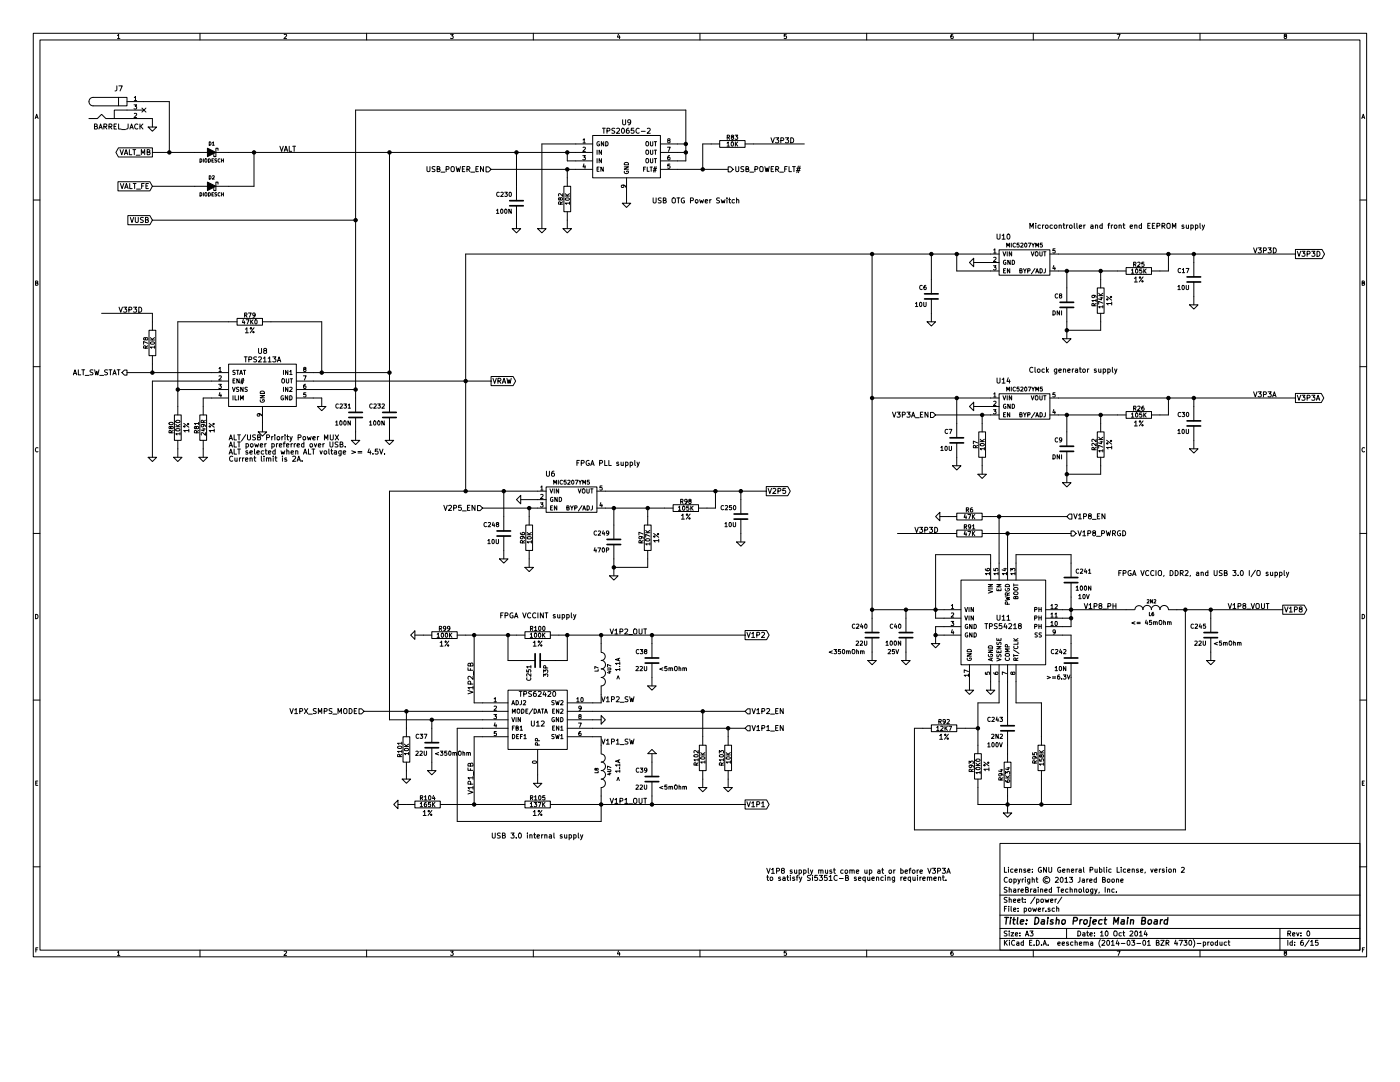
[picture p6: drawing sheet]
<svg xmlns="http://www.w3.org/2000/svg" width="279mm" height="216mm" viewBox="0 0 279 216" stroke-linecap="round" stroke-linejoin="round" font-family="sans-serif">
<g fill="none" stroke="#000" stroke-width=".2">
<path d="M6.6 6.6h266.1v184.3h-266.1zM8 8h263.4v181.6h-263.4zM23.3 17.1v.9l-.4 .1M23.4 7.1l.3-.3v.9M23.4 7.7h.5M23.7 19.4h1.6v1.7h-1.6zM23.7 19.4h-5.1a.85 .85 0 0 0-.8 .9 .85 .85 0 0 0 .8 .8h5.1M23.7 17.1h.7l-.4 1M26.8 19.5l.2-.3v.9M39.9 6.6v1.4M56.7 6.9l.3-.1 .2 .3-.5 .6h.5M73.2 6.6v1.4"/>
<path d="M89.9 6.8h.6l-.3 .4 .3 .1-.1 .3h-.5M106.4 6.6v1.4M123.4 6.8l-.2 .6h.6M123.6 7.1v.6M139.7 6.6v1.4M156.9 6.8h-.4v.4h.4l.1 .3-.2 .2-.3-.1M173 6.6v1.4M190.2 6.8l-.4 .2v.5l.1 .2 .3-.1v-.4h-.3l-.1 .1M206.2 6.6v1.4M223 6.8h.5l-.3 .9M239.5 6.6v1.4M256.4 7.2l-.1-.2 .1-.2 .3 .1v.2a.33 .33 0 0 0-.3 .2 .33 .33 0 0 0 0 .4h.2l.2-.2-.2-.3"/>
<path d="M6.6 39.9h1.4M7 23.7l.3-.9 .3 .9M7.1 23.4h.4M17.7 23.7h1.7l.9-.9 .8 .9h9.3v1.6M18.9 25.2h.4v-.4l-.4-.1v1.1h.3l.2-.4-.2-.2M19.7 25.8l.4-1.1 .3 1.1M19.8 25.5h.5M20.7 25.3l.5-.1 .1-.4-.6-.1v1.1M21 25.3l.3 .5M21.7 25.3l.5-.1 .1-.4-.6-.1v1.1M22 25.3l.3 .5M22.8 25.2h.3"/>
<path d="M23.3 24.7h-.5v1.1h.5M23.5 36.3h6.4l.5 .9-.5 .9h-6.4zM23.6 29.5h6.8v1.8h-6.8l-.5-.9zM23.7 24.7v1.1h.5M24 29.9l.3 1 .3-1M24 36.6l.4 1 .3-1M24.3 25.9h.7M24.8 30.9l.4-1 .3 1M24.9 37.6l.3-1 .4 1M24.9 30.6h.5M25 37.3h.5M25.3 20.3h8.5v10.1"/>
<path d="M25.6 24.7l-.1 .9-.3 .2M25.8 29.9v1h.5M25.9 36.6v1h.5M25.9 25.8l.4-1.1 .3 1.1M26 25.5h.5M26.5 29.9h.6M26.6 36.6h.6M26.7 20.9h.6l-.3 .3 .2 .1v.4h-.5M26.8 22.7l.3-.1 .2 .2-.6 .7h.6M26.8 20.1h.5M26.8 29.9v1M26.9 36.6v1"/>
<path d="M27.2 31h.8M27.3 37.7h.7M27.5 24.8a.45 .45 0 0 0-.6 .4 .45 .45 0 0 0 .6 .5M27.9 24.7v1.1M28.1 25.2l.4 .6M28.2 30.9v-1l.3 .7 .4-.7v1M28.3 37.1h.3M28.3 21.6l.8 .8M28.5 24.7l-.6 .6M28.7 22h-5.9v1.7M28.8 36.6h-.5v1M29.1 21.6l-.8 .8"/>
<path d="M29.1 37.1h.4M29.4 30.3h.4l.1-.3-.5-.1v1h.4l.2-.4-.3-.2M29.6 25.3h1.7l-.9 .9zM29.6 36.6h-.5v1h.5M30.4 37.2h11M30.4 30.4h11M39.9 38.4a.34 .34 0 0 1 .4 .4 .34 .34 0 0 1-.4 .3zM39.9 31.7a.34 .34 0 0 1 .4 .3 .34 .34 0 0 1-.4 .4zM40.6 31.7v.7M40.6 38.4v.7M41 38.5h.3v.4l-.1 .2-.3-.1zM41 31.7l.3 .1v.3l-.1 .3-.3-.1z"/>
<path d="M41.6 38.4a.34 .34 0 0 1 .4 .4 .34 .34 0 0 1-.4 .3zM41.6 31.7a.34 .34 0 0 1 .4 .3 .34 .34 0 0 1-.4 .4zM41.8 35.1a.34 .34 0 0 1 .3 .3 .34 .34 0 0 1-.3 .3zM41.8 28.3a.34 .34 0 0 1 .3 .3 .34 .34 0 0 1-.3 .4zM42.3 38.8h.2M42.3 32h.2M42.4 35.1h.2l.2 .2-.4 .4h.4M42.4 28.5l.2-.2v.7M42.4 29h.4M42.6 38.4h-.3v.7h.3M42.6 31.7h-.3v.7h.3M43.1 30.4h75.2"/>
<path d="M43.2 38.5l-.3 .1 .3 .3v.2h-.3M43.2 31.7l-.3 .1 .3 .3v.2h-.3M43.5 36.8v-.5h-.4v1.7h-.4v-.4M43.5 30v-.4h-.4v1.7h-.4v-.5M43.9 38.5a.29 .29 0 0 0-.4 .3 .29 .29 0 0 0 .4 .3M43.9 31.8a.29 .29 0 0 0-.4 .2 .29 .29 0 0 0 .4 .3M44.2 38.8h.4M44.2 31.7v.7M44.2 38.4v.7M44.2 32h.4M44.6 31.7v.7M44.6 38.4v.7"/>
<path d="M50.7 30.4v6.8h-7.6M55.9 29.2l.3 1 .3-1M56.7 30.2l.4-1 .3 1M56.8 29.9h.5M57.7 29.2v1h.5M58.4 29.2h.6M58.7 29.2v1M77.7 30.4v51.9M85.2 33.2v.9l.2 .2 .4-.2v-.9M86.8 33.3h-.5a.42 .42 0 0 0 .5 .6l-.1 .3h-.5M87.2 33.7h.5v-.4l-.5-.1v1.1h.4l.2-.4-.2-.2M88 34.4h.8"/>
<path d="M89 33.8l.5-.1 .1-.4-.6-.1v1.1M90.1 33.3l.3-.1 .2 .2v.7l-.2 .2-.4-.2v-.5zM91 33.2l.3 1.1 .1-.8 .3 .8 .2-1.1M92.3 33.7h.3M92.8 33.2h-.5v1.1h.5M93.2 33.8l.5-.1v-.4l-.5-.1v1.1M93.4 33.8l.4 .5M94 34.4h.7M95 33.7h.3M95.5 33.2h-.5v1.1h.5M96.5 33.2v1.1l-.6-1.1v1.1M97 33.3h.5l.5 .5-.5 .5h-.5z"/>
<path d="M98 33.8h20.3M99.6 38.4a.37 .37 0 0 0-.5 .4 .37 .37 0 0 0 .5 .3M100 38.4h.3l.1 .2-.5 .6h.5M100.7 38.4h.5l-.2 .3h.2v.4h-.5M101.7 38.4h.1a.4 .4 0 0 1 .3 .4 .4 .4 0 0 1-.4 .4zM103.1 30.4v9.6M111.8 39.6l.4-.1v.4a.35 .35 0 0 1-.4 0 .35 .35 0 0 1-.1-.4h-.2v.3l.1 .1 .2-.1M112.3 38.6v.6l-.6-.6-.2 .2v.3M112.5 37.2h1.4v5h-1.4zM112.8 39.1h.9M112.8 38.6l.5 .5M112.9 39.6a.46 .46 0 0 1 .8 .2 .44 .44 0 0 1-.5 .2 .44 .44 0 0 1-.4-.4z"/>
<path d="M113.2 30.4v1.7h5.1M113.2 33.8v3.4M113.7 38.6l-.5 .4M116.3 31.1h.5l-.3 .3h.3v.4h-.5M116.4 27.9l.2-.2v.8M116.4 29.4h.3l.1 .2-.5 .6h.5M116.4 28.5h.4M116.5 32.7l-.1 .6h.5M116.7 33v.6M118.3 27h13.5v8.5h-13.5zM118.3 28.7h-10.2v16.9M119.2 33.7h.2"/>
<path d="M119.2 30v.8M119.2 31.6v.9M119.6 33.3h-.4v.9h.4M119.6 28.3a.38 .38 0 0 0-.5 .4 .38 .38 0 0 0 .5 .3v-.3h-.1M120 30v.8l-.4-.8v.8M120 31.6v.9l-.4-.9v.9M120.2 25.6h.6M120.4 33.3v.9l-.5-.9v.9M120.5 28.3v.8l-.5-.8v.8M120.5 25.6v1M120.9 28.3a.43 .43 0 0 1 .5 .4 .43 .43 0 0 1-.5 .4zM121.1 26.1h.5l.1-.4-.6-.1v1"/>
<path d="M122.7 25.6l-.5 .1a.42 .42 0 0 0 .4 .5v.3h-.5M123.1 25.7l.4-.1 .2 .3-.7 .7h.7M124.2 25.6h.1a.49 .49 0 0 1 .3 .5 .49 .49 0 0 1-.4 .4l-.2-.3zM124.3 23.9v.8l.2 .2 .4-.2v-.8M124.3 36.9l.2 .2v.2l-.4 .1-.1-.3 .1-.2 .5 .1 .2 .3M124.6 33.3h.8l-.8 .5h.8M124.6 34.2a.38 .38 0 0 0 .4 .4 .38 .38 0 0 0 .3-.5h-.2v.2M124.6 32.6a.46 .46 0 0 1 .5-.2 .46 .46 0 0 1 .3 .5h-.8zM125 35.5v5.1M125.5 25.6l-.5 .2v.6l.2 .2 .3-.1v-.5h-.3l-.2 .2M125.9 24.3l-.2 .2-.4-.2v-.3l.4-.1a.64 .64 0 0 1-.1 1h-.2M126.5 25.6h-.5v.5l.4-.1 .1 .4-.2 .2-.3-.1"/>
<path d="M127.6 25.7a.45 .45 0 0 0-.7 .4 .45 .45 0 0 0 .7 .4M128 26.2h.8M128.4 33.7h.3M128.8 33.3h-.4v.9M128.9 31.8l.2-.2 .3 .2 .1 .4-.3 .3-.3-.1zM128.9 30.1l.2-.1 .3 .1 .1 .4-.3 .3-.3-.1zM128.9 28.4l.2-.1 .3 .1 .1 .4-.3 .3-.3-.1zM129.2 33.3v.9h.4M129.2 25.7l.4-.1 .2 .3-.7 .7h.7M129.7 33.3h.5M129.8 31.6v.7l.2 .2 .3-.2v-.7M129.8 30v.6l.2 .2 .3-.2v-.6"/>
<path d="M129.8 28.3v.6l.2 .2 .3-.2v-.6M130 33.3v.9M130.3 39.5v.8l.2 .2 .4-.2v-.8M130.4 34h.6M130.4 33.6h.6M130.6 31.6h.4M130.6 30h.4M130.6 28.3h.4M130.7 33.3l-.3 1M130.8 28.3v.8M130.8 30v.8M130.8 31.6v.9"/>
<path d="M131 33.3l-.3 1M131.8 32.1h5.1v-10.1h-65.9v60.3M131.8 28.7h5.1M131.8 30.4h5.1M131.8 33.8h13.5M132 39.5l-.6 .1a.42 .42 0 0 0 .5 .5v.4h-.5M132.4 40l.4-.1 .1-.3-.5-.1v1h.4l.2-.3-.3-.2M133.2 29.4h.6l-.4 .8M133.4 28l-.1-.1 .1-.2h.3v.2a.35 .35 0 0 0-.4 .2 .35 .35 0 0 0 0 .3h.4l-.1-.4M133.6 31.1l-.3 .2v.4l.1 .2 .3-.1-.1-.4h-.2l-.1 .1M133.7 32.7h-.4v.4h.4v.4h-.4M134.2 39.6l.2-.1 .4 .1-.1 .9-.5-.1z"/>
<path d="M135.1 39.5h.6M135.4 39.5v1M136.5 39.5a.46 .46 0 0 0-.5 .5 .46 .46 0 0 0 .6 .4v-.3h-.2M138.8 39.9l.2-.1 .3 .1-.1 .6-.4-.1zM139.6 39.8l.2 .7 .2-.5 .2 .5 .2-.7M141.7 39.8v.7M141.9 39.8l-.2 .2M143.6 39.5l-.5 .1a.42 .42 0 0 0 .4 .5v.4h-.5M143.6 28h5.1v1.4h-5.1zM143.6 28.7h-3.4v5.1M143.9 39.8l.2 .7 .2-.5 .2 .5 .2-.7M145.1 39.5v.1"/>
<path d="M145.1 39.8v.7M145.1 28.6l.2-.3v.9M145.1 29.2h.5M145.1 27.4h.4l.1-.4h-.5v.8M145.3 33.3h.5l.5 .5-.5 .5h-.5zM145.3 27.4l.3 .4M145.4 39.8h.4M145.6 39.5v.9l.2 .1M146 28.4l.1-.1a.4 .4 0 0 1 .3 .4 .4 .4 0 0 1-.4 .4zM146.1 27.3l-.2-.1 .2-.2h.3v.2a.35 .35 0 0 0-.4 .1 .35 .35 0 0 0 0 .4h.4l-.1-.4M146.6 39.9l-.3-.1-.2 .2 .1 .5h.4M146.7 27h.5l-.3 .3 .3 .1v.3h-.5"/>
<path d="M146.8 28.3v.9M146.8 33.2v.9l.2 .2 .4-.2v-.9M146.9 28.7l.3 .5M147 39.9h.4v.6M147 39.5v1M147.2 28.3l-.4 .5M148.4 33.3h-.5a.42 .42 0 0 0 .5 .6l-.1 .3h-.4M148.7 28.7h11.8M148.9 33.7h.4l.1-.4-.5-.1v1.1h.4l.2-.4-.3-.2M149.6 34.4h.8M150.7 33.8l.4-.1 .1-.4-.5-.1v1.1M151.7 33.4l.2-.2 .4 .2-.1 .8-.5-.1z"/>
<path d="M152.7 33.2l.2 1.1 .2-.8 .2 .8 .2-1.1M153.9 27.5l.3 1 .3-1M153.9 33.7h.3M154.4 33.2h-.5v1.1h.5M154.8 27.5h.6l-.3 .4 .3 .2v.3l-.2 .1-.4-.1M154.8 33.8l.5-.1 .1-.4-.6-.1v1.1M155.1 33.8l.3 .5M155.6 34.4h.8M155.8 28h.5l.1-.4-.6-.1v1M156.6 33.7h.3M156.8 27.5h.6l-.4 .4 .4 .2-.1 .3-.1 .1-.4-.1M157.1 33.2h-.5v1.1"/>
<path d="M157.5 33.2v1.1h.5M157.8 27.5a.51 .51 0 0 1 .6 .5 .51 .51 0 0 1-.6 .5zM158.2 33.2h.5M158.4 33.2v1.1M158.9 34h.8M159 33.6h.7M159.3 33.1l-.3 1.4M159.7 33.1l-.3 1.4M271.4 39.9h1.3M271.8 23.7l.3-.9 .3 .9M271.9 23.4h.4M7.1 56.5l.4-.1v-.3h-.4v.8h.3l.2-.3-.2-.1"/>
<path d="M25.5 43h4.4l.5 .9-.5 .9h-4.4zM26 43.4l.3 1 .4-1M27 43.4v.8l.2 .2 .4-.2v-.8M28.6 43.4l-.5 .1a.42 .42 0 0 0 .5 .5l-.1 .3h-.5M29 43.9l.5-.1v-.3l-.5-.1v1h.4l.2-.3-.2-.2M30.4 43.9h40.6M99.1 42l.2-.3v.9M99.1 42.6h.5M100 41.8l.1-.1a.4 .4 0 0 1 .3 .5 .4 .4 0 0 1-.4 .3zM100.8 41.8l.1-.1a.4 .4 0 0 1 .3 .5 .4 .4 0 0 1-.4 .3zM102 41.7v.9l-.4-.9v.9M102.2 45.6h1.7l-.8 .9z"/>
<path d="M103.1 41.1v4.5M107.3 45.6h1.7l-.9 .9zM111.9 40.7l-.1-.4h-.3v.4h.8M112.3 40.3l-.4 .2M112.4 45.6h1.7l-.9 .9zM113.2 42.2v3.4M113.7 40.5h-.9l.2 .3M113.7 40.3v.5M124.2 40.6h1.7l-.9 .8zM137.8 40h.5v-.4l-.5-.1v1M140.7 40.2l.5-.1v-.2l-.3-.1-.2 .2 .1 .5h.4M174 50.7v75.5"/>
<path d="M184 57a.37 .37 0 0 0-.5 .4 .37 .37 0 0 0 .5 .3M184.8 56.9l-.4 .2v.5l.1 .2 .3-.1v-.4h-.3l-.1 .1M185.9 50.7v7.9M185.9 59.6v4.6M190.9 50.7v3.4h8.5M193.5 52.4l.8-.9v1.7zM194.3 52.4h5.1M198.3 53h.5l-.3 .3 .2 .1v.4h-.4M198.3 49.9l.2-.3v.9M198.3 51.4l.3-.1 .2 .3-.5 .6h.5M198.3 50.5h.5M199 46.7v.8l.2 .2 .4-.2v-.8"/>
<path d="M199.4 49.8h10.1v5.1h-10.1zM199.4 50.7h-106.5v47.3M200 47l.3-.3v1M200 47.7h.6M200.2 50.2l.2 .9 .3-.9M200.3 54h.3M200.7 53.6h-.4v.9h.4M200.7 52a.38 .38 0 0 0-.5 .3 .38 .38 0 0 0 .6 .4v-.3h-.2M200.9 49.3v-.8l.3 .6 .3-.6v.8M201 50.2v.9M201.1 46.8l.1-.1a.49 .49 0 0 1 .4 .5 .49 .49 0 0 1-.5 .5l-.1-.4zM201.5 53.6v.9l-.5-.9v.9"/>
<path d="M201.6 51.9v.9l-.5-.9v.9M201.8 48.5v.8M201.9 50.2v.9l-.5-.9v.9M202 51.9a.43 .43 0 0 1 .5 .4 .43 .43 0 0 1-.5 .5zM202.7 48.6a.35 .35 0 0 0-.5 .3 .35 .35 0 0 0 .5 .3M203.4 48.5h-.4v.4h.4v.3h-.4M203.5 54l.4-.1v-.2l-.4-.1v.9h.4l.1-.3-.2-.2M203.7 48.6l.3-.1 .2 .2-.5 .6h.5M204.3 53.6l.2 .5 .3-.5M204.5 54.1v.4M204.5 48.6l.2-.1a.39 .39 0 0 1 .2 .4 .39 .39 0 0 1-.3 .4zM205.1 54.1l.4-.1v-.3l-.4-.1v.9"/>
<path d="M205.2 48.5h.5l-.3 .8M205.5 45.6v-1l.4 .7 .3-.7v1M205.8 50.2l.3 .9 .3-.9M205.9 48.5l.3 .4 .3-.4M206.2 48.9v.4M206.6 53.6l-.8 1.1M206.6 50.4l.2-.2 .3 .2 .1 .4-.2 .3-.4-.2zM206.7 44.6v.1M206.7 54.5l.3-.9 .3 .9M206.7 49.3v-.8l.3 .6 .2-.6v.8M206.7 44.9v.7M206.8 54.2h.4"/>
<path d="M207.5 50.2v.7l.2 .2 .3-.2v-.7M207.6 53.6a.43 .43 0 0 1 .4 .4 .43 .43 0 0 1-.4 .5zM207.6 44.9h-.3l-.2 .2 .1 .4h.4M208 48.5h-.4v.4h.4v.3h-.4M208.1 44.9v.7M208.3 50.2h.5M208.3 44.9l-.2 .2M208.5 50.2v.9M208.6 53.6v.7l-.3 .2M208.7 44.9h.3l.2 .2v.3l-.2 .2-.4-.2zM209.5 50.7h49M209.5 54.1h15.2"/>
<path d="M210 44.9h-.3l-.2 .2 .1 .4h.4M210.3 53l-.2 .6h.5M210.5 44.9h.2l.2 .2v.3l-.2 .2-.3-.2zM210.5 53.3v.6M210.6 49.6h-.4l-.1 .4h.5v.4h-.5M211.1 58.7a.37 .37 0 0 0-.5 .3 .37 .37 0 0 0 .5 .4M211.4 45l.4-.1v.7M211.4 44.9v.7M211.6 59l-.2-.2 .2-.2 .3 .1v.2a.35 .35 0 0 0-.4 .1 .35 .35 0 0 0 0 .4h.4l-.2-.4M212.1 44.9h.4M212.3 44.6v.8l.2 .2M212.9 44.9v.7"/>
<path d="M212.9 54.1v6.2M213.1 44.9l-.2 .2M213.5 44.9h.3l.2 .2v.3l-.2 .2-.4-.2zM214.4 44.6v.8l.1 .2M214.9 44.6v.8l.2 .2M215.4 45.2l.5-.1-.1-.2h-.3l-.1 .1v.5h.4M216.3 44.9v.7M216.6 44.9l-.3 .2M217.7 44.9h.4v.7M218.1 45.1l-.4 .2 .1 .3 .3-.1M218.3 58.9l.1 .2v.2l-.4 .1-.1-.3 .2-.2 .5 .1 .2 .3M218.6 45l.4-.1 .1 .7"/>
<path d="M218.6 44.9v.7M218.8 60h-.9l.2 .2M218.8 59.7v.5M219 57.5h1.3v5h-1.3zM219.3 59h.8M219.3 58.5l.4 .5M219.5 59.4h.6M219.7 54.1v3.4M219.8 59.3v.5l-.6-.2M220 44.9h-.3l-.2 .2 .1 .4h.4M220 44.6v1M220.1 58.5l-.5 .4"/>
<path d="M220.9 59.1l1 .8M221.1 44.9h.4M221.5 44.6l-.3 .1v.9M221.6 59.2h.2v.2h-.2zM221.8 44.9v.7M222.1 44.9l-.3 .2M222.5 44.9h.2l.2 .2v.3l-.2 .2-.3-.2zM223.3 45l.4-.1 .1 .7M223.3 44.9v.7M224.1 44.9h.4M224.2 44.6v.8l.3 .2M224.7 53.4h5.1v1.3h-5.1z"/>
<path d="M225.5 45.2l.5-.1v-.2h-.3l-.2 .1 .1 .5h.4M225.8 53.9l.2-.2v.8M225.8 54.5h.5M226.2 52.8l.4-.1 .1-.3-.5-.1v.9M226.4 55.5l.3-.2v1M226.4 56.3h.6M226.4 52.8l.3 .4M226.5 45l.3-.1 .1 .7M226.5 44.9v.7M226.7 53.7h.1a.4 .4 0 0 1 .3 .4 .4 .4 0 0 1-.4 .4zM227.1 52.4l.3-.1 .1 .3-.5 .6h.5M227.8 44.9h-.3l-.2 .2 .1 .4h.4"/>
<path d="M227.8 44.6v1M227.9 53.7h-.4l-.1 .4h.5v.3h-.5M227.9 56h.2v.2h-.2zM228.1 55.3l-.7 1M228.3 53.7v.8M228.3 52.3h-.4v.4h.4v.4h-.4M228.4 54l.3 .5M228.7 53.7l-.4 .4M229.1 45h.3M229.6 44.6h-.5v1h.5M230 45h.3M230.5 44.6h-.5v1h.5"/>
<path d="M230.9 45.1l.5-.1v-.3l-.5-.1v1M231.9 45.1l.5-.1v-.3l-.5-.1v1M232.2 45.1l.3 .5M233 44.6h.3l.2 .1v.7l-.2 .2-.4-.2v-.5zM233.2 50.7v3.4h-3.4M234 45.6v-1l.3 .7 .4-.7v1M235.1 57.2l.2-.3v.9M235.1 57.8h.5M235.6 53.6a.37 .37 0 0 0-.5 .4 .37 .37 0 0 0 .5 .3M236 53.8l.2-.2v.8M236 57l.1-.1a.4 .4 0 0 1 .3 .5 .4 .4 0 0 1-.4 .3zM236 54.4h.4"/>
<path d="M236.3 44.9h-.3l-.1 .1 .4 .3v.2h-.4M236.7 53.6h.6l-.4 .8M236.7 56.9v.7l.2 .2 .3-.2v-.7M236.8 44.9v.6h.4M237.2 44.9v.7M237.7 44.9h.3l.2 .2-.1 .4h-.4M237.7 44.9v1M238.3 50.7v4.6M238.3 56.3v4.5M238.6 44.9h.3l.2 .2-.1 .4h-.4M238.6 44.9v1M239.5 44.6v.8l.1 .2"/>
<path d="M239.9 44.9l.3 .7M240.4 44.9l-.5 1M250.2 49.5l.3 1 .4-1M251.1 49.5h.6l-.3 .3 .3 .2v.4l-.2 .1-.4-.1M252.1 50l.5-.1 .1-.3-.6-.1v1M253.1 49.5h.6l-.3 .3 .3 .2-.1 .4-.1 .1-.4-.1M254.1 49.5a.51 .51 0 0 1 .6 .5 .51 .51 0 0 1-.6 .5zM258.5 49.8h5.3l.5 .9-.5 .9h-5.3zM258.9 50.1l.3 1 .4-1M259.8 50.1h.6l-.3 .4 .3 .2v.3l-.2 .1-.4-.1M260.9 50.7l.5-.1v-.4l-.5-.1v1M261.8 50.1h.6l-.3 .4 .3 .2v.3l-.2 .1-.4-.1"/>
<path d="M262.8 50.1a.51 .51 0 0 1 .6 .5 .51 .51 0 0 1-.6 .5zM271.8 56.5l.4-.1 .1-.3h-.5v.8h.4l.1-.3-.2-.1M6.6 73.2h1.4M14.6 74.8l.4-1 .3 1M14.7 74.5h.5M15.6 73.8v1h.5M16.3 73.8h.6M16.6 73.8v1M17 74.9h.8M18.6 73.8l-.6 .1a.42 .42 0 0 0 .5 .5v.4h-.5M18.9 73.8l.2 1 .2-.7 .2 .7 .3-1M19.9 74.9h.8"/>
<path d="M20.3 62.5h10.1v3.4M21.5 73.8l-.6 .1a.42 .42 0 0 0 .5 .5v.4h-.5M21.7 73.8h.6M22 73.8v1M22.5 74.8l.4-1 .3 1M22.6 74.5h.5M23.4 73.8h.6M23.7 73.8v1M23.8 61.3l.3 1 .3-1M24.3 74.3l.5-.5h.5v1.1h-.5zM24.7 61.3h.6l-.3 .4 .3 .2-.1 .3-.1 .1-.4-.1M25.3 74.3h20.3"/>
<path d="M25.7 61.8h.5l.1-.4-.6-.1v1M26.6 61.3h.7l-.4 .4 .4 .2-.1 .3-.1 .1-.5-.1M27.7 61.3a.51 .51 0 0 1 .6 .5 .51 .51 0 0 1-.6 .5zM29 67.5l.4-.1v.4a.35 .35 0 0 1-.4 0 .35 .35 0 0 1-.1-.4h-.2v.3l.1 .1 .2-.1M29.1 69.5l-.1-.4-.3-.1v.5h.8M29.5 68.5l-.8-.4v.6M29.5 69l-.4 .3M29.7 65.9h1.4v5.1h-1.4zM30 67.8h.9M30 67.4l.5 .4M30 68.3a.5 .5 0 0 1 .9 .2 .44 .44 0 0 1-.5 .2 .44 .44 0 0 1-.4-.4zM30.4 71v3.3"/>
<path d="M30.9 69.3h-.9l.2 .2M30.9 69v.5M30.9 67.4l-.5 .3M35.5 77.7h10.1M43.6 76.7h.6l-.3 .3 .2 .1v.3h-.5M43.7 73.5l.2-.2v.8M43.7 75.1l.3-.1 .2 .2-.6 .6h.6M43.7 74.1h.5M43.9 78.3l-.2 .6h.5M44.1 78.6v.6M45.6 72.7h13.5v8.4h-13.5zM45.6 76h-15.2v15.2"/>
<path d="M45.6 79.4h-5v3.4M46.4 77.3l.3 .8 .2-.8M46.5 76h.3M46.5 79v.8M46.9 75.6h-.4v.8h.4M46.9 79v.8h.4M46.9 73.9h-.4v.3a.36 .36 0 0 1 .4 .5h-.4M47.2 73.9h.5M47.3 63.5h5.1v1.4h-5.1zM47.3 64.2h-11.8v18.6M47.4 73.9v.8M47.6 79v.8"/>
<path d="M47.7 77.3h-.4l-.1 .3a.36 .36 0 0 1 .4 .4l-.4 .1M47.7 75.6v.8l-.4-.8v.8M47.8 74.7l.3-.8 .3 .8M47.9 74.5h.4M48 79.8v-.8l.3 .6 .2-.6v.8M48 76.2h.6M48.1 75.9h.6M48.3 75.5l-.2 1.1M48.5 77.3v.8l-.5-.8v.8M48.6 63.8l-.2 .6h.5M48.6 73.9h.4M48.6 75.5l-.2 1.1"/>
<path d="M48.7 71.2h.6M48.8 64.1v.5M48.8 73.9v.8M48.8 62.9l.4-.1 .1-.3h-.5v.8M49 65.7l.3-.3v1M49 66.4h.6M49 62.9l.3 .4M49 71.2v1M49.1 63.8h.6l-.4 .8M49.4 77.3h-.4l-.1 .3a.36 .36 0 0 1 .4 .4l-.4 .1M49.6 62.5h.5l-.3 .8M49.7 71.7h.5v-.4l-.5-.1v1"/>
<path d="M50 63.8v.8M50.2 64.2l.3 .4M50.5 66.2h.2v.2h-.2zM50.5 63.8l-.5 .5M50.7 65.4l-.8 1M50.9 62.8l-.1 .2-.3-.1v-.4h.3l.1 .1v.5l-.4 .2M50.9 63.9l.1-.1a.4 .4 0 0 1 .3 .4 .4 .4 0 0 1-.3 .4zM51.2 71.3h-.5a.42 .42 0 0 0 .5 .5l-.1 .4h-.5M51.6 71.3l.4-.1 .2 .3-.6 .7h.6M51.6 69.5v.8l.2 .2 .4-.2v-.8M51.9 78.9h.9l-.9 .5h.9M52 79.8a.38 .38 0 0 0 .3 .5 .38 .38 0 0 0 .4-.5h-.3v.1"/>
<path d="M52 78.2a.46 .46 0 0 1 .5-.1 .46 .46 0 0 1 .3 .4h-.9zM52.4 64.2h11.8v10.1M52.6 71.5l.3-.3v1M52.6 72.2h.5M52.8 70l-.2-.2 .1-.2h.4l.1 .3-.6 .2 .2 .4 .4-.2-.2-.3M53.5 71.5l.3-.3v1M53.5 72.2h.6M54.4 71.2h.7l-.4 .4 .4 .2-.1 .3-.1 .1-.5-.1M55.4 72.2l.3-1 .3 1M55.4 71.9h.5M56.3 75.7l.1-.1 .3 .1 .1 .4-.2 .3-.3-.1zM56.5 79a.38 .38 0 0 0-.4 .4 .38 .38 0 0 0 .5 .3v-.3h-.2"/>
<path d="M56.6 73.9v.8M56.6 77.3v.8M57.1 75.6v.7l.2 .1 .3-.1v-.7M57.4 79v.8l-.5-.8v.8M57.5 77.3v.8l-.5-.8v.8M57.5 73.9v.8l-.5-.8v.8M57.8 79a.43 .43 0 0 1 .5 .4 .43 .43 0 0 1-.5 .4zM57.8 77.3h.3l.2 .2-.5 .6h.5M57.8 74.1l.3-.2v.8M57.8 74.7h.5M57.9 75.6h.5M58.1 75.6v.8"/>
<path d="M59.1 76h38.9M59.1 74.3h18.6M59.1 79.4h5.1v1.7M59.1 77.7h11.9M60.5 75h.6l-.4 .8M60.7 73.7l-.1-.2 .1-.2 .3 .1v.2a.35 .35 0 0 0-.3 .1 .35 .35 0 0 0-.1 .4h.4l-.1-.4M61 76.7l-.4 .2v.5l.1 .1 .3-.1v-.4h-.3l-.1 .2M61 78.4h-.4v.4h.4v.3h-.4M98 75.1h4.4l.5 .9-.5 1h-4.4zM98.4 75.5l.3 1 .4-1M99.4 76h.5v-.4l-.5-.1v1M99.6 76l.4 .5"/>
<path d="M100.3 76.5l.3-1 .3 1M100.3 76.2h.5M101.2 75.5l.2 1 .2-.7 .2 .7 .2-1M174 79.4h25.4M182.7 60.6l.2-.3v.9M182.7 61.2h.5M183.6 60.4l.1-.1a.4 .4 0 0 1 .3 .5 .4 .4 0 0 1-.4 .3zM184.4 60.3v.7l.1 .2 .3-.2v-.7M185 64.2h1.7l-.8 .9zM190.9 79.4v8M198.3 78.6l.2-.2v.8M198.3 79.2h.5"/>
<path d="M199 75.4v.9l.2 .1 .4-.1v-.9M199.4 78.6h10.1v5h-10.1zM200 75.7l.3-.3v1M200 76.4h.6M200.2 79l.2 .8 .3-.8M200.9 78v-.8l.3 .6 .3-.6v.8M201 79v.8M201.2 75.4l-.2 .7h.6M201.5 75.8v.6M201.8 77.2v.8M201.9 79v.8l-.5-.8v.8M202.7 77.3a.35 .35 0 0 0-.5 .3 .35 .35 0 0 0 .5 .3"/>
<path d="M203.4 77.2h-.4v.4h.4v.3h-.4M203.7 77.3l.3-.1 .2 .3-.5 .5h.5M204.5 77.3l.2-.1a.39 .39 0 0 1 .2 .4 .39 .39 0 0 1-.3 .4zM205.2 77.2h.5l-.3 .8M205.8 79l.3 .8 .3-.8M205.9 77.2l.3 .4 .3-.4M206.1 73.4a.45 .45 0 0 0-.6 .4 .45 .45 0 0 0 .6 .4M206.2 77.6v.4M206.6 73.3v.9l.1 .1M206.7 78v-.8l.3 .6 .2-.6v.8M206.7 79h.3l.2 .2-.2 .6-.4-.1zM207.1 73.7l.3-.1 .2 .2v.3l-.2 .2-.4-.2z"/>
<path d="M207.5 79v.6l.2 .2 .3-.2v-.6M208 77.2h-.4v.4h.4v.3h-.4M208.3 79h.5M208.4 73.7l-.3-.1-.2 .2 .1 .4h.4M208.5 79v.8M208.9 73.3v1M209 73.9l.2 .4M209.2 73.6l-.3 .4M209.5 79.4h49M210.1 62a.43 .43 0 0 1 .5 .4 .43 .43 0 0 1-.5 .5zM210.6 78.4h-.4l-.1 .4h.5v.3h-.5M210.9 73.6v.9l-.2 .1h-.2"/>
<path d="M210.9 73.7l-.3-.1-.2 .2 .1 .4h.4M211.3 74l.5-.1v-.2l-.3-.1-.2 .2 .1 .4h.4M211.5 62v.9l-.5-.9v.9M211.9 62v.9M212.1 67.6h1.7l-.9 .8zM212.2 73.7h.4l.1 .6M212.2 73.6v.7M212.9 61.3v6.3M213.1 74l.5-.1-.1-.2-.3-.1-.1 .2v.4h.4M214 73.6v.7M214.3 73.6l-.3 .2M214.6 73.7h.4l.1 .6"/>
<path d="M215.1 73.9l-.5 .2 .1 .2 .4-.1M215.4 73.6h.4M215.5 73.3v.9l.3 .1M216.2 73.7l.2-.1 .2 .2v.3l-.2 .2-.3-.2zM217 73.6v.7M217.3 73.6l-.3 .2M218.3 61v-.4h-.3l-.1 .4h.9M218.8 60.5l-.5 .3M218.8 73.7l-.3-.1-.1 .2 .4 .2v.2h-.4M219.3 73.6v.6h.4M219.7 62.5v3.4h-6.8M219.7 73.6v.7"/>
<path d="M220.1 61.2h-.8l.2 .3M220.1 60.5l-.8-.4v.6M220.1 61v.5M220.2 73.7l.3-.1 .2 .2-.1 .4h-.4M220.2 73.6v1M221.1 73.7l.3-.1 .2 .2-.1 .4h-.4M221.1 73.6v1M221.9 60.6h-1l.2 .3M221.9 60.3v.6M222 73.3v.9l.2 .1M222.4 73.6l.3 .7M222.9 73.6l-.5 1"/>
<path d="M233.2 79.4v3.4h-3.4M237.4 60.8h1.7l-.8 .9zM238.3 79.4v4.6M250.2 78.2l.3 1 .4-1M251.1 78.2h.6l-.3 .4 .3 .2v.3l-.2 .1-.4-.1M252.1 78.7h.5l.1-.4-.6-.1v1M253.1 78.2h.6l-.3 .4 .3 .2-.1 .3-.1 .1-.4-.1M254 79.2l.3-1 .4 1M254.1 78.9h.5M258.5 78.5h5.2l.5 .9-.5 .9h-5.2zM258.9 78.9l.3 1 .4-1M259.8 78.9h.6l-.3 .3 .3 .2v.4l-.2 .1-.4-.1"/>
<path d="M260.9 79.4h.5v-.4l-.5-.1v1M261.8 78.9h.6l-.3 .3 .3 .2v.4l-.2 .1-.4-.1M262.7 79.9l.3-1 .4 1M262.8 79.6h.5M271.4 73.2h1.3M7.6 89.4a.38 .38 0 0 0-.5 .3 .38 .38 0 0 0 .5 .4M29.6 91.2h1.7l-.9 .9zM33.8 84.4a.5 .5 0 0 1 .8 .2 .44 .44 0 0 1-.5 .2 .44 .44 0 0 1-.3-.4zM34.1 85.2l.4-.1v.4a.35 .35 0 0 1-.4 0 .35 .35 0 0 1-.1-.4h-.2l-.1 .3 .2 .2 .2-.2M34.2 86.4l-.1-.4-.3-.1-.1 .5h.9M34.6 85.9l-.4 .3M34.6 91.2h1.7l-.8 .9z"/>
<path d="M34.8 82.8h1.4v5.1h-1.4zM35.1 85.1h.8M35.1 84.7l.5 .4M35.1 85.6a.46 .46 0 0 1 .8 .2 .44 .44 0 0 1-.4 .2 .44 .44 0 0 1-.4-.4zM35.1 83.9a.46 .46 0 0 1 .8 .2 .44 .44 0 0 1-.4 .3 .44 .44 0 0 1-.4-.4zM35.5 87.9v3.3M35.9 86.6h-.8l.2 .2M35.9 86.3v.5M35.9 84.7l-.5 .3M36.7 84.5l1 .7M37.4 84.5h.2v.2h-.2zM37.7 85.9h-1l.3 .3"/>
<path d="M37.7 85.6v.6M39.2 85.2l.4-.1v.4a.35 .35 0 0 1-.4 0 .35 .35 0 0 1-.1-.4h-.2l-.1 .3 .1 .2 .3-.2M39.2 86.4v-.4l-.3-.1-.1 .5h.8M39.6 84.5h-.8l.2 .2M39.6 85.9l-.4 .3M39.6 84.3v.4M39.7 91.2h1.7l-.8 .9zM39.9 82.8h1.3v5.1h-1.3zM40.4 85.6h.6M40.5 84.7l.2 .2-.1 .2h-.4l-.1-.2 .2-.2h.5l.2 .4M40.6 87.9v3.3M40.6 84.3l-.1-.4h-.3l-.1 .4h.9"/>
<path d="M40.7 85.5v.5l-.6-.2M41 86.3v.6l-.6-.6-.3 .2 .1 .3M41 83.9l-.4 .2M41.7 84.5l1.1 .7M42.5 84.5h.2v.2h-.2zM42.8 85.9h-1.1l.3 .3M42.8 85.6v.6M45.7 87.8l.4-1 .3 1M45.7 89.2l.4-1 .3 1M45.7 90.6l.4-1 .3 1M45.8 87.5h.5M45.8 88.9h.5"/>
<path d="M45.8 90.3h.5M46.5 91.1a.45 .45 0 0 0-.7 .4 .45 .45 0 0 0 .7 .4M46.7 86.8v1h.5M46.7 88.2v1h.5M46.7 89.6v1h.5M46.9 91.4v.6l.4-.1M47.3 91.4v.6M47.4 86.8h.6M47.4 88.2h.6M47.4 89.6h.6M47.7 86.8v1M47.7 88.2v1"/>
<path d="M47.7 89.6v1M47.8 91.4v.6M48.1 91.4l-.3 .2M48.4 91.4v.6M48.7 91.4l-.3 .2M49 91.7l.5-.1-.1-.2h-.3l-.1 .1v.5h.4M49.1 86.7l-.9 1.3M49.1 88.6l.3-.1 .2 .2-.1 .5h-.4M49.1 88.5v1M49.4 86.8v.8l.2 .2 .4-.2v-.8M49.4 90l-.2-.1-.1 .2 .3 .2v.3h-.3M49.9 90.3l.5-.1-.1-.2-.3-.1-.1 .2v.5h.4"/>
<path d="M49.9 91.5l.4-.1v.6M49.9 91.4v.6M50.1 88.6l.2-.1 .2 .2v.3l-.2 .2-.3-.2zM50.7 91.4h.4M50.8 89.6v.9l.1 .1M50.8 91v.9l.3 .1M50.8 88.5l.2 .7 .2-.5 .2 .5 .2-.7M51 86.8l-.5 .1a.42 .42 0 0 0 .4 .5v.3h-.5M51.3 90.3l.5-.1-.1-.2-.3-.1-.1 .2v.5h.4M51.4 87.3l.5-.1v-.3l-.5-.1v1h.4l.2-.4-.2-.1M51.5 86.2h1.7l-.8 .8zM51.7 82.6l.2 .1-.1 .3h-.4l-.1-.3 .2-.1h.5l.2 .4"/>
<path d="M51.9 88.9l.5-.1v-.2l-.3-.1-.2 .2 .1 .5h.4M52.2 91v.9l.1 .1M52.4 81.1v5.1M52.6 90l-.3-.1-.2 .2 .1 .5h.4M52.7 91v.1M52.7 91.4v.6M52.9 88.5v.7M52.9 89.9h.4M53 89.6v.9l.3 .1M53.1 88.5l-.2 .2M53.2 91.5l.4-.1v.6M53.2 91.4v.6"/>
<path d="M53.2 87.3h.5l.1-.4-.6-.1v1M53.6 90.3l.5-.1-.1-.2-.3-.1-.1 .2v.5h.4M53.6 91.5l.2-.1h.2l.1 .6M54.2 87.1v.7M54.3 88.6l.2-.1 .2 .2-.1 .5h-.3M54.3 88.5v1M54.5 87.1l-.3 .2M54.5 91v.1M54.5 91.4v.6M54.8 86.8v.1M54.8 87.1v.7M54.9 91.4h.4"/>
<path d="M54.9 90l-.3-.1-.2 .2 .1 .5h.4M54.9 89.6v1M55 91v.9l.3 .1M55.2 88.5v.7M55.3 87.2l.2-.1 .3 .1-.1 .5h-.4zM55.5 88.5l-.3 .2M55.7 88.9l.5-.1v-.2l-.3-.1-.2 .2 .1 .5h.4M56.1 89.9l.2 .7 .2-.5 .2 .5 .1-.7M56.3 87.1v.7M56.4 91v.1M56.4 91.4v.6M56.5 88.5h.4"/>
<path d="M56.5 87.1l-.2 .2M56.9 86.8v.1M56.9 87.1v.7M56.9 88.2l-.2 .1v.9M57.2 88.9l.5-.1-.1-.2-.3-.1-.1 .2v.5h.4M57.2 91.4h-.2l-.2 .1 .4 .3v.2h-.4M57.2 90h.4l.1 .6M57.2 87.1h.4M57.2 89.6v1M57.4 86.8v.8l.2 .2M57.9 87.1l.2 .7M58.1 90.3l.5-.1-.1-.2-.3-.1-.1 .2v.5h.4"/>
<path d="M58.1 88.5v.7M58.3 87.1l-.4 1M58.4 88.5l-.3 .2M58.4 91.1l.4-.1 .2 .3-.6 .7h.6M58.7 88.5v.7M59 88.5l-.3 .2M59 90h.4v.6M59 89.9v.7M59.3 88.9l.5-.1-.1-.2-.3-.1-.1 .2v.5h.4M59.3 92l.3-1 .4 1M59.4 91.8h.5M59.5 87.3h.5v-.4l-.5-.1v1"/>
<path d="M60.3 91.9v.1M60.5 87.2l.2-.1 .2 .1v.5h-.4zM60.6 90.6l.3-1 .3 1M60.6 88.6l-.2-.1-.2 .2 .1 .5h.3M60.6 88.2v1M60.6 90.3h.5M61.3 87.1l.2 .7 .2-.5 .2 .5 .2-.7M61.6 89.6v1h.4M61.9 88.6l.1-.1 .3 .1v.6l-.4-.1zM62.3 89.6h.5M62.4 87.4l.5-.1v-.1l-.3-.1-.2 .2 .1 .4h.4M62.5 89.6v1"/>
<path d="M62.7 88.5l.3 .7 .2-.7M63.3 87.1v.7M63.4 81.1h1.7l-.9 .9zM63.5 88.9l.5-.1v-.2l-.3-.1-.2 .2 .1 .5h.4M63.6 87.1l-.3 .2M63.9 89.9l.2 .7 .2-.7M64.4 88.5v.7M64.7 88.5l-.3 .2M64.8 87.8v-1l.3 .7 .3-.7v1M64.8 90l.2-.1 .2 .2v.3l-.2 .2-.3-.2zM65.6 89.6v.9l.2 .1M65.8 88.2v.8l.3 .2 .3-.2v-.8"/>
<path d="M65.9 86.8v.8l.2 .2 .4-.2v-.8M66 89.9h.4M66.2 89.6v.9l.2 .1M66.7 90h.4l.1 .6M66.9 86.8l.7 1M67 84.2l.2-.2v.8M67 84.8h.5M67.2 90.2l-.5 .2 .1 .2h.4M67.5 88.2l-.6 .1a.42 .42 0 0 0 .5 .5v.4h-.5M67.5 80.7a.37 .37 0 0 0-.5 .3 .37 .37 0 0 0 .5 .4M67.6 86.8l-.7 1M67.9 80.7l.3-.1 .1 .2-.5 .6h.5"/>
<path d="M67.9 84h.1a.4 .4 0 0 1 .3 .4 .4 .4 0 0 1-.4 .4zM67.9 88.7l.4-.1 .1-.3-.5-.1v1h.4l.2-.3-.3-.2M68.1 89.9v.9l-.2 .2-.3-.1M68.1 90l-.3-.1-.2 .2 .1 .5h.4M68.5 90.3l.5-.1-.1-.2-.2-.1-.2 .2 .1 .5h.3M68.6 80.6h.5l-.2 .3 .2 .1v.4h-.5M68.7 84h.1a.4 .4 0 0 1 .3 .4 .4 .4 0 0 1-.4 .4zM68.9 89.1v.1M69.5 80.8l.2-.2v.8M69.5 81.4h.5M69.9 84v.8l-.5-.8v.8M70.1 87.9h1.7l-.8 .8z"/>
<path d="M70.2 89.9l.8 .3-.8 .3M71 83.3v4.6M71.4 90.1h.8M71.4 90.4h.8M73.7 89.6l-.3 .7h.7M73.7 84.2l.3-.2v.8M73.7 84.8h.5M73.9 89.9v.7M74.3 80.7a.37 .37 0 0 0-.5 .3 .37 .37 0 0 0 .5 .4M74.4 90.5v.1M74.6 80.7l.3-.1 .2 .2-.5 .6h.5M74.6 84h.1a.4 .4 0 0 1 .3 .4 .4 .4 0 0 1-.3 .4z"/>
<path d="M75.4 80.6h.5l-.3 .3 .3 .1v.4h-.5M75.4 89.6h-.5v.5l.5-.1 .1 .4-.2 .2-.4-.1M75.4 84h.1a.4 .4 0 0 1 .4 .4 .4 .4 0 0 1-.4 .4zM75.8 89.6l.3 1 .3-1M76.2 80.7l.4-.1 .1 .2-.5 .6h.5M76.7 84v.8l-.5-.8v.8M76.7 90.5v.1M76.9 87.9h1.7l-.9 .8zM77.7 83.3v4.6M100.5 98v7.9M103.9 98.9v1.6l-.8-.8zM103.9 99.7h5.1"/>
<path d="M107.9 97.2l.2-.2v.8M107.9 98.7l.3-.1 .2 .3-.5 .6h.5M107.9 97.8h.5M109 97.2h10.1v5h-10.1zM109 98h-31.3v45.6h23.7M109.1 94v.8l.2 .2 .3-.2v-.8M109.8 97.5l.2 .9 .3-.9M110.3 99.3a.38 .38 0 0 0-.5 .4 .38 .38 0 0 0 .6 .3v-.3h-.2M110.5 96.6v-.8l.3 .6 .3-.6v.8M110.6 94l-.5 .3v.5l.2 .2 .3-.1v-.4l-.3-.1-.2 .2M110.6 97.5v.9M111.2 99.2v.9l-.5-.9v.9"/>
<path d="M111.4 95.8v.8M111.5 97.5v.9l-.5-.9v.9M111.6 99.2a.43 .43 0 0 1 .5 .5 .43 .43 0 0 1-.5 .4zM112.2 95.9a.35 .35 0 0 0-.4 .3 .35 .35 0 0 0 .4 .3M113 95.8h-.4v.4h.4v.3h-.4M113.3 95.9l.3-.1 .2 .2-.5 .6h.5M114.1 95.9l.2-.1a.39 .39 0 0 1 .2 .4 .39 .39 0 0 1-.3 .4zM114.8 95.8h.5l-.3 .8M115.1 92.4h.4M115.4 97.5l.3 .9 .3-.9M115.5 95.8l.3 .4 .3-.4M115.6 91.9h-.5v1"/>
<path d="M115.8 96.2v.4M116 92.4h.5v-.4l-.5-.1v1M116.2 97.7l.2-.2 .3 .2 .1 .4-.2 .3-.4-.1zM116.3 96.6v-.8l.3 .6 .2-.6v.8M117.1 97.5v.7l.2 .2 .3-.2v-.7M117.6 91.9a.46 .46 0 0 0-.6 .5 .46 .46 0 0 0 .6 .4v-.4h-.2M117.6 95.8h-.4v.4h.4v.3h-.4M117.9 97.5h.5M117.9 92.9l.3-1 .4 1M118 92.6h.5M118.1 97.5v.9M119.1 98h33.8"/>
<path d="M119.7 92.4h.5v-.4l-.5-.1v1M120.2 97h-.4l-.1 .3h.5v.4h-.5M120.7 91.9v1h.5M121.5 91.9v1h.5M123.5 92.3l-.3-.1-.1 .2 .4 .2v.2h-.4M123.9 92.2l.1 .6h.4M124.4 92.2v.7M124.9 92.3l.2-.1 .2 .2-.1 .4h-.3M124.9 92.2v1M125.8 92.3l.3-.1 .2 .2-.1 .4h-.4M125.8 92.2v1M126.7 91.9v.9l.1 .1"/>
<path d="M127.1 92.2l.3 .7M127.6 92.2l-.5 1M137.1 100l-.1 .2-.3-.1v-.4l.3-.1 .1 .2v.5l-.4 .2M137.6 100l-.1-.2 .1-.2 .3 .1v.2a.35 .35 0 0 0-.4 .1 .35 .35 0 0 0 0 .4h.4l-.1-.4M142.8 98v3.4h-3.4M147.9 98v4.6M152.9 97.1h4.3l.5 .9-.5 .9h-4.3zM153.3 97.4l.3 1.1 .4-1.1M154.2 97.5l.4-.1 .2 .3-.6 .8h.6M155.3 98l.4-.1 .1-.4-.5-.1v1.1M156.8 97.4h-.5l-.1 .5h.5l.1 .4-.2 .2-.4-.1M178.1 82.2l.4 1.1 .3-1.1"/>
<path d="M179 82.2h.7l-.4 .4 .4 .2-.1 .4-.1 .1-.5-.1M180.1 82.8l.5-.1v-.4l-.5-.1v1.1M181 82.2h.6l-.3 .4 .3 .2v.4l-.2 .1-.4-.1M181.9 83.3l.4-1.1 .3 1.1M182 83h.5M182.7 83.4h.8M183.7 82.7h.3M184.2 82.2h-.5v1.1h.5M185.2 82.2v1.1l-.6-1.1v1.1M185.7 82.3h.5l.5 .5-.5 .5h-.5zM186.7 82.8h12.7M187.8 89.3l.2-.3v.9"/>
<path d="M187.8 89.9h.4M188.6 89.1l.2-.1a.4 .4 0 0 1 .3 .5 .4 .4 0 0 1-.4 .3zM189.1 85.7a.37 .37 0 0 0-.5 .4 .37 .37 0 0 0 .5 .3M189.4 85.7h.6l-.4 .8M189.4 89v.7l.2 .2 .3-.2v-.7M190.1 92.9h1.7l-.9 .9zM190.9 88.4v4.5M194.3 80.3v1.7l-.8-.9zM194.3 81.1h5.1M194.7 89.3l-.1-.4h-.3v.4h.8M195.1 88.4l-.8-.4v.6M195.1 88.9l-.4 .2"/>
<path d="M195.2 94.6h1.7l-.9 .9zM195.3 86.2h1.4v5h-1.4zM195.6 88.1h.9M195.6 87.6l.5 .5M195.6 88.6a.5 .5 0 0 1 .9 .2 .44 .44 0 0 1-.5 .2 .44 .44 0 0 1-.4-.4zM196 82.8v3.4M196 91.2v3.4M196.5 89.5h-.9l.2 .3M196.5 89.3v.5M196.5 87.6l-.5 .4M198.3 81.8h.5l-.3 .3h.2v.4h-.4M198.3 80.1h.3l.2 .2-.5 .6h.5"/>
<path d="M200.3 82.7h.3M200.7 82.3h-.4v.9h.4M200.7 80.7a.38 .38 0 0 0-.5 .4 .38 .38 0 0 0 .6 .3v-.3h-.2M201.5 82.3v.9l-.5-.9v.9M201.6 80.7v.8l-.5-.8v.8M202 80.7a.43 .43 0 0 1 .5 .4 .43 .43 0 0 1-.5 .4zM203.5 82.7h.4v-.3l-.4-.1v.9h.4l.1-.3-.2-.2M204.3 82.3l.2 .5 .3-.5M204.5 82.8v.4M205.1 82.8l.4-.1v-.3l-.4-.1v.9M206.6 82.3l-.8 1.1M206.7 83.2l.3-.9 .3 .9"/>
<path d="M206.8 82.9h.4M207.6 82.3a.43 .43 0 0 1 .4 .5 .43 .43 0 0 1-.4 .4zM208.6 82.3v.8l-.3 .1M209.5 82.8h15.2M210.1 90.7a.43 .43 0 0 1 .5 .5 .43 .43 0 0 1-.5 .4zM210.3 81.7l-.2 .6h.5M210.5 82v.6M211.1 87.4a.37 .37 0 0 0-.5 .4 .37 .37 0 0 0 .5 .3M211.5 90.7v.9l-.5-.9v.9M211.9 90.7v.9M211.9 87.7l-.2 .2-.2-.1v-.4h.2l.2 .1v.5l-.4 .2M212.1 96.3h1.7l-.9 .9z"/>
<path d="M212.9 82.8v6.2M212.9 90.1v6.2M218.3 89.7v-.4h-.3l-.1 .4h.9M218.8 88.5v.5l-.7-.5-.2 .1 .1 .3M218.8 87.6v.6l-.7-.6-.2 .2 .1 .3M218.8 89.3l-.5 .2M219 86.2h1.3v5h-1.3zM219.3 87.7h.8M219.3 87.2l.4 .5M219.5 88.2h.6M219.7 82.8v3.4M219.7 91.2v3.4h-6.8"/>
<path d="M219.8 88.1v.5l-.6-.2M220.1 89.9h-.8l.2 .3M220.1 89.2l-.8-.3v.5M220.1 89.7v.5M220.1 87.2l-.5 .4M220.9 87.8l1 .8M221.6 87.9h.2v.2h-.2zM221.9 89.3h-1l.2 .3M221.9 89v.6M224.7 82.1h5.1v1.4h-5.1zM225.8 82.6l.2-.2v.8M225.8 83.2h.5"/>
<path d="M226.2 81.5l.4-.1 .1-.3-.5-.1v.9M226.4 84.3l.3-.3v1M226.4 85h.6M226.4 81.5l.3 .4M226.7 82.5l.1-.1a.4 .4 0 0 1 .3 .4 .4 .4 0 0 1-.4 .4zM227.1 81.1l.3-.1 .1 .3-.5 .6h.5M227.9 82.4h-.4l-.1 .4h.5v.4h-.5M227.9 84.8h.2v.1h-.2zM228.1 84l-.7 1M228.3 81l-.4 .2v.5l.1 .2 .3-.1v-.4h-.3l-.1 .1M228.3 82.4v.8M228.4 82.7l.3 .5"/>
<path d="M228.7 82.4l-.4 .5M235.1 85.9l.2-.2v.8M235.1 86.5h.5M235.6 82.4a.37 .37 0 0 0-.5 .3 .37 .37 0 0 0 .5 .4M235.9 82.3h.5l-.3 .3 .3 .1v.4h-.5M236 85.7h.1a.4 .4 0 0 1 .3 .4 .4 .4 0 0 1-.4 .4zM236.7 85.7v.6l.2 .2 .3-.2v-.6M236.8 82.4l.2-.1a.4 .4 0 0 1 .3 .4 .4 .4 0 0 1-.4 .4zM237.4 89.6h1.7l-.8 .8zM238.3 85v4.6M272.3 89.4a.38 .38 0 0 0-.5 .3 .38 .38 0 0 0 .5 .4M6.6 106.4h1.4"/>
<path d="M88.6 100.8l.3 1 .4-1M89.5 100.9l.4-.1 .2 .3-.6 .7h.6M90.5 101.4l.5-.1 .1-.4-.6-.1v1M92 100.8h-.4l-.1 .5h.5l.1 .4-.2 .1-.4-.1M92.3 101.9h.8M93.3 101.3h.3M93.8 100.8h-.5v1h.5M94.8 100.8v1l-.6-1v1M95.3 100.9h.5l.5 .5-.5 .5h-.5zM96.3 101.4h12.7M97.1 104.3a.37 .37 0 0 0-.5 .4 .37 .37 0 0 0 .5 .3M97.4 107.9l.2-.3v.9"/>
<path d="M97.4 108.5h.4M97.4 104.3h.4l.1 .2-.5 .6h.5M98.2 107.7l.2-.1a.4 .4 0 0 1 .3 .5 .4 .4 0 0 1-.4 .3zM98.4 104.2l-.2 .6h.5M98.6 104.5v.6M99 107.6v.7l.2 .2 .3-.2v-.7M99.2 104.6l-.1-.1 .1-.2h.3v.2a.35 .35 0 0 0-.4 .1 .35 .35 0 0 0 0 .4h.4l-.1-.4M99.7 111.5h1.7l-.9 .9zM100.5 107v4.5M103.9 106.3l.2 .4h.4l.2-.1-.1-.3h-.4v.3l.1 .1M104.2 107l.2 .2-.1 .3h-.4v-.3l.1-.2 .5 .1 .2 .4M104.3 108.3l-.1-.4h-.3v.4h.8"/>
<path d="M104.7 107.9l-.4 .2M104.8 113.2h1.7l-.9 .9zM104.9 104.8h1.4v5h-1.4zM105.2 106.7h.8M105.2 106.2l.5 .5M105.3 107.2a.46 .46 0 0 1 .7 .2 .44 .44 0 0 1-.4 .2 .44 .44 0 0 1-.4-.4zM105.6 101.4v3.4M105.6 109.8v3.4M106 108.1h-.8l.2 .3M106 107.9v.5M106 106.2l-.4 .4M107.9 100.3h.5l-.3 .4h.2v.4h-.4"/>
<path d="M109.9 101.3h.3M110.3 100.9h-.4v.9h.4M111.1 100.9v.9l-.5-.9v.9M113.1 101.3l.4-.1v-.2l-.4-.1v.9h.3l.2-.3-.2-.2M113.9 100.9l.2 .5 .3-.5M114.1 101.4v.4M114.7 101.4l.4-.1v-.3l-.4-.1v.9M116.2 100.9l-.8 1.1M116.3 101.8l.3-.9 .3 .9M116.4 101.5h.4M117.2 100.9a.43 .43 0 0 1 .4 .5 .43 .43 0 0 1-.4 .4zM118.2 100.9v.7l-.3 .2"/>
<path d="M118.7 109.3l-.1 .6h.5M118.9 109.6v.6M119.1 106a.37 .37 0 0 0-.6 .4 .37 .37 0 0 0 .6 .3M119.1 101.4h15.2M119.3 109.3h.6l-.4 .9M119.4 106l.3-.1 .2 .3-.6 .6h.6M119.9 100.3l-.2 .6h.5M120.1 100.6v.6M120.2 109.4l.2-.1a.4 .4 0 0 1 .3 .5 .4 .4 0 0 1-.4 .3zM120.4 105.9l-.2 .6h.5M120.6 106.2v.6M121 109.8l.4-.1 .1-.3-.5-.1v.9"/>
<path d="M121.5 106.3l-.2 .2-.2-.1v-.4l.2-.1 .2 .2v.5l-.4 .2M121.7 114.9h1.7l-.9 .8zM122.5 101.4v6.2M122.5 108.7v6.2M127.9 107l.1 .2v.3h-.4l-.1-.3 .2-.2 .5 .1 .2 .4M127.9 108.3v-.4h-.3l-.1 .4h.9M128.4 106.6l-.9-.4v.6M128.4 107.9l-.5 .2M128.6 104.8h1.3v5h-1.3zM128.9 106.3h.8M128.9 105.8l.4 .5M128.9 107.6a.5 .5 0 0 1 .8 .2 .44 .44 0 0 1-.5 .2 .44 .44 0 0 1-.3-.4z"/>
<path d="M129.3 109.8v3.4h-6.8M129.3 101.4v3.4M129.7 108.5h-.8l.2 .3M129.7 107l-.8-.4v.6M129.7 108.3v.5M129.7 105.8l-.5 .4M130.4 106.4l1.1 .8M131.2 106.5h.2v.2h-.2zM131.5 107.9h-1.1l.3 .3M131.5 107.6v.6M134.3 100.7h5.1v1.4h-5.1zM135.4 101.2l.2-.2v.8"/>
<path d="M135.4 101.8h.5M135.8 100.1l.4-.1 .1-.3-.5-.1v.9M136 102.9l.3-.3v1M136 103.6h.6M136 100.1l.3 .4M136.3 101h.1a.4 .4 0 0 1 .3 .4 .4 .4 0 0 1-.4 .4zM137.5 101h-.4l-.1 .4h.5v.3h-.5M137.5 103.3h.2v.2h-.2zM137.7 102.6l-.7 1M137.9 101v.8M138 101.3l.3 .5M138.3 101l-.4 .5"/>
<path d="M144.4 100.9a.37 .37 0 0 0-.5 .4 .37 .37 0 0 0 .5 .3M144.7 104.5l.2-.2v.8M144.7 105.1h.4M144.7 100.9h.4l.1 .2-.5 .6h.5M145.6 104.3h.1a.4 .4 0 0 1 .3 .4 .4 .4 0 0 1-.4 .4zM146 100.9h-.4v.4h.4v.3h-.4M146.3 104.3v.6l.2 .2 .3-.2v-.6M146.4 100.9h.2a.4 .4 0 0 1 .3 .4 .4 .4 0 0 1-.4 .4zM147 108.1h1.7l-.8 .9zM147.9 103.6v4.5M179.1 106.5h11.8M182.6 105.2l.3 1 .4-1"/>
<path d="M183.5 105.2h.6l-.3 .4 .3 .2v.3l-.2 .1-.4-.1M184.6 105.8l.4-.1 .1-.4-.5-.1v1M185.5 105.2h.6l-.3 .4 .3 .2v.3l-.2 .1-.4-.1M186.5 105.2a.51 .51 0 0 1 .6 .5 .51 .51 0 0 1-.6 .5zM186.7 103.1l.9-.9v1.7zM187.6 103.1h3.3M190.9 102.4h5.1v1.4h-5.1zM190.9 105.8h5.1v1.3h-5.1zM191.8 115.7h16.9v16.9h-16.9zM192.4 105.1h.5v-.3l-.5-.1v.8M192.6 102.6l-.2 .6h.5M192.6 106l-.2 .6h.5"/>
<path d="M192.6 105.1l.3 .4M192.8 102.9v.6M192.8 106.3v.6M192.9 101.8l.4-.1v-.3l-.4-.1v.9M193.1 101.8l.2 .4M193.2 102.7h.5l-.3 .8M193.2 106h.5l-.3 .9M193.7 105.1l-.1 .1h-.3v-.4l.3-.1 .1 .1v.5l-.4 .2M194.1 101.3l-.4 .2v.5l.1 .2 .3-.1v-.4l-.3-.1-.1 .2M194.1 104.9l.2-.2v.8M194.1 102.7v.8M194.1 106v.9"/>
<path d="M194.1 105.5h.4M194.2 103l.3 .5M194.2 106.4l.3 .5M194.5 102.7l-.4 .4M194.5 106l-.4 .5M196 103.1h16.9M196 106.5h17.8M196.7 113.5l.2 .4h.4l.2-.2-.1-.3-.4 .1v.2l.1 .2M197.2 117.8l.9 .3-.9 .3M197.2 116.6h.9l-.9 .5h.9M197.2 117.5h.9M197.5 114.5h-.8l.2 .2"/>
<path d="M197.5 114.2v.5M197.7 115.7v-5h-11v12.7h5.1M198.3 113.4v.5h.4v-.5h.4v.5M198.9 117.5v.4h.9v-.4M198.9 116.6h.9l-.9 .5h.9M199.2 114.5h-.9l.3 .2M199.2 114.2v.5M199.3 117.6v.3M199.4 103.1v12.6M200.3 113.5h.6M200.6 113.4v.5l-.6-.2M200.6 119.1l.9 .2-.6 .1 .6 .2-.9 .2"/>
<path d="M200.7 117.5a.38 .38 0 0 0 .3 .5 .38 .38 0 0 0 .4-.6h-.3v.2M200.7 116.7a.45 .45 0 0 1 .5-.1 .45 .45 0 0 1 .3 .5h-.9zM200.9 114.5h-.9l.3 .2M200.9 114.2v.5M201.1 118.8l-.1-.4-.3-.1-.1 .5h.9M201.1 106.5v9.2M201.5 118.3l-.4 .3M201.7 113.9v-.5l.3 .3 .1-.3h.4v.5M202.3 116.5v.5M202.3 116.7h.9M202.3 118.2l.6-.1 .2 .1 .1 .3-.3 .2-.5-.1zM202.3 117.3l.6-.1 .2 .1 .1 .3-.3 .2-.5-.1z"/>
<path d="M202.6 114.5h-.9l.3 .2M202.6 114.2v.5M202.7 119.2l.2-.2 .3 .1v.4h-.9l.1-.4h.2l.1 .4M213.4 102.6h.5v1h-.5l-.5-.5zM213.8 105.9h.5l.5 .6-.5 .5h-.5zM213.8 115.2v-4.5h-11v5M213.8 116.3v8.7h-5.1M214.3 102.5l.3 1 .4-1M214.8 117.2l.2-.3v.9M214.8 117.8h.4M215.1 105.9l.4 1 .3-1M215.2 102.8l.3-.3v1"/>
<path d="M215.2 103.5h.6M215.3 113.6a.37 .37 0 0 0-.5 .4 .37 .37 0 0 0 .5 .3M215.3 118.9l.2-.3v.9M215.3 119.5h.5M215.6 113.6h.3l.2 .2-.5 .6h.5M215.6 117l.2-.1a.4 .4 0 0 1 .3 .5 .4 .4 0 0 1-.4 .3zM216.1 106.2l.3-.3v1M216.1 106.9h.6M216.2 118.7l.1-.1a.4 .4 0 0 1 .3 .4 .4 .4 0 0 1-.4 .4zM216.3 103.1l.4-.1 .1-.4-.5-.1v1M216.5 117l.1-.1a.4 .4 0 0 1 .3 .5 .4 .4 0 0 1-.4 .3zM216.6 113.5l-.2 .6h.5"/>
<path d="M216.8 113.8v.6M216.8 118.6l.3 .9 .3-.9M217.1 106.4h.5v-.4l-.5-.1v1M217.2 113.8l.3-.2v.8M217.2 114.4h.5M217.4 103l-.2-.2 .1-.2h.4l.1 .3-.6 .2 .2 .4 .4-.2-.2-.3M217.7 116.9v.9l-.5-.9v.9M218 103.6h.8M218.3 106.3l-.2-.2v-.1l.5-.1v.3l-.5 .3 .2 .4 .4-.2-.2-.4M218.8 107h.8M219 103h.3M219.5 102.5h-.5v1h.5"/>
<path d="M219.9 106.4h.4l.1-.4-.5-.1v1M220.5 102.5v1l-.6-1v1M220.8 105.9l.2 1 .2-.7 .2 .7 .2-1M222 106.4h.5l.1-.4-.6-.1v1M222.3 106.4l.3 .5M223.3 114.3h.3M223.6 105.9a.46 .46 0 0 0-.6 .5 .46 .46 0 0 0 .6 .4v-.3h-.2M223.8 113.8h-.5v1.1M224.1 105.9a.51 .51 0 0 1 .6 .5 .51 .51 0 0 1-.6 .5zM224.1 114.4l.5-.1 .1-.4-.6-.1v1.1M225.7 113.9a.46 .46 0 0 0-.6 .5 .46 .46 0 0 0 .7 .4v-.4h-.3M226 114.9l.4-1.1 .3 1.1"/>
<path d="M226.1 114.6h.5M227.7 113.8l.3 1.1 .4-1.1M228.9 119.7h.3l.1 .2-.4 .4h.4M229.3 113.9a.45 .45 0 0 0-.7 .4 .45 .45 0 0 0 .7 .5M230 119.7v.6l-.4-.6v.6M230.3 113.9a.45 .45 0 0 0-.7 .4 .45 .45 0 0 0 .7 .5M230.3 119.7h.2l.2 .2-.4 .4h.4M230.7 113.8v1.1M231.2 114l.2-.2 .4 .2-.1 .8-.5-.1zM232.3 114.8l-.1 .2M233.5 113.8a.51 .51 0 0 1 .6 .5 .51 .51 0 0 1-.6 .6zM234.5 113.8a.51 .51 0 0 1 .6 .5 .51 .51 0 0 1-.6 .6z"/>
<path d="M235.6 114.4l.4-.1 .1-.4-.5-.1v1.1M235.8 114.4l.3 .5M236.5 113.9l.4-.1 .2 .3-.6 .8h.6M237.6 114.8l-.1 .2M238.8 114.2h.4v.7M239.2 114.4l-.5 .2 .2 .3 .3-.1M239.7 114.3l.4-.1v.7M239.7 114.2v.7M241.1 114.2h-.3l-.2 .2 .1 .4h.4M241.1 113.8v1.1M242.3 113.8v.9l.2 .2 .4-.2v-.9M243.9 113.9h-.5a.42 .42 0 0 0 .5 .6l-.1 .3h-.5"/>
<path d="M244.3 114.3h.5v-.4l-.5-.1v1.1h.4l.2-.4-.2-.2M246 113.8h.7l-.4 .4 .4 .2-.1 .4-.1 .1-.5-.1M247.1 114.8v.1M247.6 113.9l.2-.1a.49 .49 0 0 1 .3 .6 .49 .49 0 0 1-.4 .4l-.2-.3zM249.3 113.8v1.1M250.5 113.8l-.8 1.3M251 113.9l.3-.1 .2 .2v.7l-.2 .2-.4-.2-.1-.5zM253.1 114.2h-.3l-.1 .1 .4 .3v.2h-.4M253.5 114.2l.1 .6h.4M254 114.2v.7M254.5 114.2h.2l.2 .2-.1 .4h-.3M254.5 114.2v1"/>
<path d="M255.4 114.2h.3l.2 .2-.1 .4h-.4M255.4 114.2v1M256.3 113.8v.9l.1 .2M256.7 114.2l.3 .7M257.2 114.2l-.5 1M271.4 106.4h1.3M6.6 139.7h1.4M7.1 122.6a.44 .44 0 0 1 .5 .4 .44 .44 0 0 1-.5 .5zM82.8 125.9v1.7l-.8-.9zM82.8 126.7h3.4M86.2 126.1h5v1.3h-5zM87.2 126.6l.3-.3v.9"/>
<path d="M87.2 127.2h.5M87.7 125.4h.4v-.4h-.4v.8M87.8 128.2l.3-.3v1M87.8 128.9h.6M87.9 125.4l.3 .4M88.1 126.4l.1-.1a.4 .4 0 0 1 .3 .5 .4 .4 0 0 1-.3 .3zM88.9 126.4l.1-.1a.4 .4 0 0 1 .4 .5 .4 .4 0 0 1-.4 .3zM89 125.3l-.2 .2-.2-.1-.1-.4h.3l.2 .1-.1 .5-.3 .2M89.3 128.7h.2v.2h-.2zM89.6 127.9l-.8 1M89.7 126.3v.9M89.8 125.3l-.2 .2-.2-.1-.1-.4h.3l.2 .1-.1 .5-.3 .2"/>
<path d="M89.8 126.7l.4 .5M90.2 126.3l-.5 .5M91.2 126.7h13.6M93.4 137.8l1 .3-1 .4M93.4 133.3v.4h1M93.9 132.5l.2-.2 .3 .2v.4h-1l.1-.5h.3l.1 .5M93.9 133.4v.3M93.9 136.5v-.5h-.4l-.1 .5h1M94.4 137.2h-1l.3 .3M94.4 134.9v.7l-.7-.7-.3 .2 .1 .4M94.4 136.9v.6M94.5 134v.8"/>
<path d="M94.6 126.7v13.5h6.8M98.6 139.4l.3-.2v.8M99.9 122.8h.4M100.4 122.3h-.5v1M100.8 122.8h.5v-.4l-.5-.1v1M101.4 137.7h11.8v11.8h-11.8zM101.4 126.7v5.1h5.4M102.3 122.3a.46 .46 0 0 0-.6 .5 .46 .46 0 0 0 .7 .4v-.3h-.2M102.7 123.3l.3-1 .4 1M102.8 123h.5M103 139.8a.43 .43 0 0 1 .5 .4 .43 .43 0 0 1-.5 .4zM103.6 138h.6"/>
<path d="M103.9 138v1M104.1 139.8l-.1 .7-.2 .1M104.3 122.3l.4 1 .3-1M104.4 139.9l.4-.1 .1 .2-.5 .6h.5M104.5 138.5l.5-.1 .1-.3-.6-.1v1M104.8 126.1h5v1.3h-5zM105.1 133.7v.4h.4v-.4h.4v.4M105.2 135.2a.37 .37 0 0 0 .3 .6 .37 .37 0 0 0 .4-.6M105.8 126.6l.3-.3v.9M105.8 127.2h.5M105.9 125.4h.4v-.4h-.4v.8M105.9 122.4a.45 .45 0 0 0-.6 .4 .45 .45 0 0 0 .6 .4"/>
<path d="M105.9 134.4v.6l-.6-.6-.2 .2 .1 .3M105.9 133.1h-.8l.2 .2M105.9 132.8v.5M106.1 125.4l.2 .4M106.1 138l-.6 .1a.42 .42 0 0 0 .5 .5v.3h-.5M106.4 128.2l.3-.3v1M106.4 128.9h.6M106.7 125.2l.2-.2v.8M106.7 125.8h.4M106.7 126.4l.1-.1a.4 .4 0 0 1 .3 .5 .4 .4 0 0 1-.3 .3zM106.9 122.4a.45 .45 0 0 0-.6 .4 .45 .45 0 0 0 .6 .4M106.9 138l-.4 .2v.6l.2 .2 .3-.1-.1-.5-.2-.1-.2 .2"/>
<path d="M107.3 122.3v1M107.4 138.1l.4-.1 .2 .2-.6 .8h.6M107.5 126.4l.1-.1a.4 .4 0 0 1 .3 .5 .4 .4 0 0 1-.3 .3zM107.6 125h.1a.4 .4 0 0 1 .3 .4 .4 .4 0 0 1-.4 .4zM107.9 128.7h.2v.2h-.2zM108.2 127.9l-.8 1M108.3 126.3v.9M108.4 125h.1a.4 .4 0 0 1 .3 .4 .4 .4 0 0 1-.4 .4zM108.4 126.7l.4 .5M108.4 122.3v1l-.6-1v1M108.5 135v-.5l.3 .3 .1-.3h.3v.5M108.5 134.2v-.5l.3 .2 .1-.2h.3v.5"/>
<path d="M108.6 137.9l-.2 .7h.6M108.8 122.3h.5M108.8 126.3l-.5 .5M108.9 138.3v.7M108.9 133.3v-.4l-.4-.1v.5h.8M109.1 122.3v1M109.3 138.1l.4-.1 .2 .2-.6 .8h.6M109.8 126.7h38.9M110.4 138.1l.2-.1a.49 .49 0 0 1 .3 .5 .49 .49 0 0 1-.4 .4l-.2-.3zM110.6 139.8h-.4v.3a.36 .36 0 0 1 .4 .5h-.5M110.8 122.7l-.2-.1-.2 .2 .4 .2v.3h-.4M110.9 139.8l.2 .8 .2-.6 .1 .6 .2-.8"/>
<path d="M111.3 122.6v.7l.4-.1M111.7 122.6v.7M111.9 139.9l.3-.1 .2 .2-.6 .6h.6M112.2 122.7l.3-.1 .2 .2-.1 .5h-.4M112.2 122.6v1M113.1 122.7l.3-.1 .2 .2-.1 .5h-.4M113.1 122.6v1M113.2 126.7v5.1h-5.4M114 122.3v.9l.2 .1M114.5 122.6l.2 .7M114.9 122.6l-.4 1M115.1 139.4l.2-.2v.8"/>
<path d="M116 139.3l.1-.1a.4 .4 0 0 1 .3 .4 .4 .4 0 0 1-.4 .4zM119.4 133.6v.3h-.7M119.4 133.3l-.7-.3v.4M120 126.7v3.4M120 133.5a.86 .86 0 0 1 .8 .8 .86 .86 0 0 1-.8 .9 .85 .85 0 0 1 .8 .8 .85 .85 0 0 1-.8 .9v3.3h-6.8M120 131.8a.86 .86 0 0 1 .8 .8 .86 .86 0 0 1-.8 .9M120 130.2a.81 .81 0 0 1 .8 .8 .81 .81 0 0 1-.8 .8M120.1 139l.3 1 .3-1M121 139.3l.3-.3v1M121.2 133.3l.7 .1-.1 .3h-.6M121.5 134h.4M121.7 133.9v.5l-.5-.2"/>
<path d="M121.8 125.5l.3 1 .3-1M121.9 132.9l-.7-.3v.4M122 139.6l.5-.1 .1-.4-.6-.1v1M122.7 125.8l.3-.3v1M122.7 126.5h.6M123 139.1l.4-.1 .2 .3-.6 .7h.6M123.1 135.5l.3-.7 .2 .7M123.4 131.4v.4M123.6 133h.1M123.7 133.6h-.9l.3 .2M123.7 132.4h-.9l.3 .2M123.7 131.3l-.9 .3 .9 .3"/>
<path d="M123.7 132.1v.5M123.7 133.4v.4M123.7 126h.5l.1-.4-.6-.1v1M124.7 125.6l.4-.1 .2 .3-.6 .7h.6M125.3 139.1h-.5a.42 .42 0 0 0 .5 .5l-.1 .4h-.5M125.5 126.6h.7M125.7 139l.2 1 .2-.7 .2 .7 .2-1M126.5 125.6l.2-.1 .4 .1-.1 .9-.5-.1zM126.9 133.1l.4-.1 .1 .2-.5 .6h.5M127.5 129.7a.37 .37 0 0 0-.5 .3 .37 .37 0 0 0 .5 .4M127.5 125.5v.8l.2 .2 .4-.2v-.8M127.7 133.1l.4-.1 .1 .2-.5 .6h.5"/>
<path d="M127.8 129.6h.5l-.3 .3 .3 .1v.4h-.5M128.5 125.5h.5M128.6 133v.7l.1 .1 .4-.1v-.7M128.8 125.5v1M128.8 130l-.2-.2 .2-.2 .3 .1v.2a.35 .35 0 0 0-.4 .1 .35 .35 0 0 0 0 .4h.4l-.2-.4M129.3 136.9h1.7l-.9 .8zM130.1 126.7v4.6M130.1 132.3v4.6M132.3 133.3l-.7 .2 .7 .2M133.1 133h-.4v.4h.4v.3h-.4M133.5 133.3h.3l.1 .5M133.5 133.3v.5"/>
<path d="M133.9 133.4l.3-.1v.5M134.7 133h.3l.2 .3-.2 .5-.4-.1zM135.5 133.3h.3l.1 .5M135.5 133v.8M136.3 133.3h.3v.5M136.3 133.3v.5M136.6 133.4l.4-.1v.5M148.7 125.8h4.3l.5 .9-.5 .9h-4.3zM149.1 126.2l.3 1 .3-1M150 126.5l.3-.3v1M150 127.2h.6M151 126.7h.5l.1-.4-.6-.1v1"/>
<path d="M152 126.3l.4-.1 .2 .3-.6 .7h.6M166.1 129.9l-.6 .2 .6 .3M166.4 129.6h.6l-.3 .3 .2 .1v.4h-.5M167.7 129.6h-.4v.4h.4v.4h-.4M168.2 129.7l.1-.1a.4 .4 0 0 1 .3 .4 .4 .4 0 0 1-.4 .4zM169 130l.3-.1v.5M169 129.9v.5M169.3 130l.3-.1 .1 .5M170.2 129.6h.3l.1 .3-.2 .5-.3-.1zM170.6 124.6a.37 .37 0 0 0-.5 .3 .37 .37 0 0 0 .5 .4M170.9 128l.3-.1 .1 .3-.5 .6h.5M170.9 124.6l.4-.1 .1 .3-.5 .6h.5"/>
<path d="M171 130l.3-.1v.5M171 129.6v.8M171.7 128l.3-.1 .2 .3-.6 .6h.6M171.7 130l.4-.1v.5M171.7 129.9v.5M171.9 124.5l-.2 .6h.6M172.1 130l.3-.1 .1 .5M172.1 124.8v.6M172.5 127.9v.7l.2 .2 .3-.2v-.7M172.6 124.6l.1-.1a.4 .4 0 0 1 .4 .5 .4 .4 0 0 1-.4 .3zM173.2 131.8h1.7l-.9 .8zM174 121.7h17.8"/>
<path d="M174 127.2v4.6M176.8 128.2l.3-.3v.9M176.8 128.8h.5M177.3 129.7l.3-.1 .1 .2-.5 .6h.5M177.7 128l.1-.1a.4 .4 0 0 1 .3 .4 .4 .4 0 0 1-.4 .4zM178.2 124.6a.37 .37 0 0 0-.5 .3 .37 .37 0 0 0 .5 .4M178.5 128l.1-.1a.4 .4 0 0 1 .3 .4 .4 .4 0 0 1-.3 .4zM178.5 129.6h-.4v.4h.4v.4h-.4M178.7 124.5l-.2 .6h.5M178.8 129.6l.3 .8 .2-.8M178.9 124.8v.6M179.4 124.6l.1-.1a.4 .4 0 0 1 .3 .5 .4 .4 0 0 1-.4 .3z"/>
<path d="M179.8 127.9v.9l-.5-.9v.9M180 131.8h1.6l-.8 .8zM180.8 121.7v4.5M180.8 127.2v4.6M185.9 128.4h1.7l-.9 .9zM186.7 126.7h5.1M189.8 124h.5l-.3 .3 .3 .1v.4h-.5M189.9 120.9l.2-.3v.9M189.9 122.4l.3-.1 .1 .2-.5 .6h.5M189.9 121.5h.4M190 125.6l-.1 .6h.5M190.2 126v.5"/>
<path d="M191.8 125h-5.1v3.4M192.5 121.2l.3 .9 .3-.9M192.5 122.9l.3 .8 .3-.8M192.6 137.7h1.7l-.8 .9zM193 130.4h.9l-.9 .5h.9M193.1 131.3a.38 .38 0 0 0 .3 .5 .38 .38 0 0 0 .4-.5h-.3v.1M193.1 129.7a.46 .46 0 0 1 .5-.1 .46 .46 0 0 1 .3 .4h-.9zM193.1 124.6a.38 .38 0 0 0-.5 .4 .38 .38 0 0 0 .5 .3v-.2h-.1M193.1 126.3a.38 .38 0 0 0-.5 .4 .38 .38 0 0 0 .5 .3v-.3h-.1M193.3 134.7h-.9l.3 .3M193.3 134l-.9-.3v.5M193.3 134.5v.5"/>
<path d="M193.4 121.2v.9M193.4 122.9v.8M193.5 132.6v5.1M194 124.6v.8l-.5-.8v.8M194 126.3v.8l-.5-.8v.8M194.3 121.2v.9l-.5-.9v.9M194.3 122.9v.8l-.5-.8v.8M194.4 124.6a.43 .43 0 0 1 .5 .4 .43 .43 0 0 1-.5 .4zM194.4 126.3a.43 .43 0 0 1 .5 .4 .43 .43 0 0 1-.5 .4zM196.6 124.4h.5M196.7 134.1v.4l.3 .1v-.5h.4v.5M196.8 124.4v1"/>
<path d="M196.9 137.7h1.6l-.8 .9zM197.2 129.7h.9l-.9 .5h.9M197.3 130.6a.38 .38 0 0 0 .4 .5 .38 .38 0 0 0 .3-.5h-.3v.1M197.4 128.9a.45 .45 0 0 1 .5 0 .45 .45 0 0 1 .2 .4h-.9zM197.5 125l.5-.1v-.4l-.5-.1v1M197.7 132.6v5.1M197.8 131.4v.4M198.1 131.3l-.9 .3 .9 .3M198.3 134.2l.2 .3 .5 .1 .2-.2-.1-.3-.4 .1v.2l.1 .2M198.9 131.3l.9 .3-.9 .3M198.9 129.8v.4h.9v-.4M198.9 129h.9l-.9 .5h.9"/>
<path d="M198.9 127.4v.4h.9v-.4M199 130.6v.4h.3a.36 .36 0 0 1 .4-.4v.5M199 128.2v.4h.3a.36 .36 0 0 1 .4-.4v.4M199 122.7v.9l.2 .2 .4-.2v-.9M199 124.5h-.5a.42 .42 0 0 0 .5 .6l-.1 .3h-.5M199.3 127.5v.3M199.3 129.9v.3M199.4 132.6v7.6h-4.2v10.2M199.9 124.4h-.5v.5h.5l.1 .4-.2 .1-.4-.1M200 123l.3-.3v1.1M200 123.8h.6M200.6 124.4l-.2 .7h.6"/>
<path d="M200.7 130.5l.5-.1 .2 .1 .1 .3-.3 .2-.5-.1zM200.7 131.3a.37 .37 0 0 0 .3 .5 .37 .37 0 0 0 .4-.5M200.8 124.8v.6M200.9 134.4l-.9-.3v.5M201 123l.3-.3v1.1M201 123.8h.6M201.1 129.1l-.1-.4-.3-.1-.1 .5h.9M201.1 120.6l-.1-.4-.3-.1-.1 .5h.9M201.1 132.6v12.2M201.3 124.5l.4-.1 .2 .3-.6 .7h.6M201.5 129.5h-.9l.6 .3-.6 .2h.9M202.1 134.3l.4-.2v.4a.35 .35 0 0 1-.4 0 .35 .35 0 0 1-.1-.4h-.2l-.1 .3 .2 .2 .2-.2"/>
<path d="M202.3 129.7l1.1 .7M202.3 124.7l.3-.3v1M202.3 125.4h.6M202.3 130.6v.4M202.3 130.8h.9M202.3 127.9h.9M202.3 127.4l.5 .5M202.4 128.9a.37 .37 0 0 0 .3 .5 .37 .37 0 0 0 .4-.5M202.8 131.8l-.1-.4-.3-.1-.1 .5h.9M202.8 132.6v7.6h5v8.5M203.2 128.2v.4h-.9M203.2 131.3l-.4 .3"/>
<path d="M203.2 127.4l-.5 .4M203.4 124.9l-.2-.2 .1-.2h.4l.1 .3-.6 .3 .2 .3 .4-.1-.2-.4M206.5 125h.4v-.3l-.4-.1v.8M206.5 123.3h.4v-.3l-.4-.1v.8M206.5 121.6h.4v-.3l-.4-.1v.9M207 126.3h-.4v.3a.36 .36 0 0 1 .4 .4l-.4 .1M207.3 121.2v.9M207.3 122.9v.8M207.3 124.6v.8M207.3 125h.5M207.3 123.3h.5M207.3 121.6h.5"/>
<path d="M207.8 121.2v.9M207.8 122.9v.8M207.8 124.6v.8M207.8 126.3h-.4v.3a.36 .36 0 0 1 .4 .4l-.4 .1M208.7 121.7h17.7M208.7 126.7h5.1v4.6M208.7 123.4h5.1M209 134.9l.6 .3-.6 .2M209.7 124.2l.3-.2v.8M209.7 122.5l.3-.2v.8M209.7 120.9l.3-.3v.9M209.7 121.5h.5"/>
<path d="M209.7 124.8h.5M209.7 123.1h.5M210 135.1h.7M210 135.3h.7M210.3 129.7a.37 .37 0 0 0-.5 .3 .37 .37 0 0 0 .5 .4M210.5 122.5l.3-.2v.8M210.5 120.7l.4-.1 .1 .3-.5 .6h.5M210.5 123.1h.5M210.6 133.2l.2-.2v.8M210.6 133.8h.4M210.6 126l-.1 .2h-.3v-.4l.3-.1 .1 .1v.5l-.4 .2M210.6 124.1l.1-.1a.4 .4 0 0 1 .3 .4 .4 .4 0 0 1-.3 .4z"/>
<path d="M210.6 129.7l.4-.1 .1 .2-.5 .6h.5M211.4 134.7l-.3 .2-.1 .4 .2 .2 .3-.1-.1-.4h-.2l-.2 .1M211.5 133.1l.1-.1a.4 .4 0 0 1 .3 .4 .4 .4 0 0 1-.4 .4zM211.6 129.6l-.1 .6h.5M211.8 129.9v.5M211.9 135.4v.1M212.2 134.7h.5l-.2 .3 .2 .1v.3h-.5M212.3 129.7l.3-.1 .1 .2-.5 .6h.5M212.7 133v.8l-.5-.8v.8M213 134.7l.3 .8 .3-.8M213.8 132.3v28.2h-18.6v-5M216.4 120.4l.3 1 .4-1"/>
<path d="M217.3 120.7l.3-.3v1M217.3 121.4h.6M218.3 121l.5-.1 .1-.4-.6-.1v1M219.5 120.9l-.2-.2 .1-.2h.4l.1 .3-.6 .3 .2 .3 .4-.1-.2-.4M220.1 121.5h.8M221.1 121l.5-.1v-.4l-.5-.1v1M222.1 120.4v1M222.1 120.9h.6M222.7 120.4v1M226.5 121.6a.81 .81 0 0 1 .8-.7 .81 .81 0 0 1 .8 .7M226.5 124.1l-.6 .2 .6 .3M226.9 124.4h.7"/>
<path d="M226.9 124.2h.7M228.1 121.6a.86 .86 0 0 1 .8-.8 .86 .86 0 0 1 .9 .8M228.8 123.7l-.2 .6h.5M229 124.1v.5M229.4 122.2v.7h.3M229.8 121.6a.86 .86 0 0 1 .8-.8 .86 .86 0 0 1 .9 .8 .85 .85 0 0 1 .8-.8 .85 .85 0 0 1 .9 .8l22.8 .1M229.8 123.8h-.4v.4h.4v.4h-.4M230.2 122.2l-.2 .1-.1 .4 .1 .2 .2-.1v-.3l-.3 .1M230.2 124.1h.3l.1 .5M230.2 124.1v.5M230.6 124.2l.3-.1 .1 .5M231.4 123.8h.4l.1 .3-.2 .5-.3-.1z"/>
<path d="M232.2 124.1h.4v.5M232.2 123.8v.8M233 124.1h.3l.1 .5M233 124.1v.5M233.4 124.2l.3-.1v.5M236.6 121.7v43.9h-54.1v-20.3h3.4M238.2 124.6a.37 .37 0 0 0-.5 .3 .37 .37 0 0 0 .5 .4M238.5 128l.3-.1 .1 .3-.5 .6h.5M238.5 124.6l.3-.1 .2 .3-.5 .6h.5M239.3 128l.3-.1 .1 .3-.5 .6h.5M239.5 124.5l-.2 .6h.5M239.7 124.8v.6"/>
<path d="M240.1 127.9v.7l.2 .2 .3-.2v-.7M240.6 124.5h-.4l-.1 .4h.5v.4h-.5M240.8 131.8h1.7l-.9 .8zM241.6 121.7v4.5M241.6 127.2v4.6M243 128.2l-.7 .2 .7 .3M243.8 127.9h-.4l-.1 .4h.5v.4h-.5M244.2 128.3l.3-.1v.6M244.2 128.2v.6M244.5 128.3l.4-.1v.6M245.1 120.4l.4 1 .3-1M245.3 128l.2-.1 .3 .1v.5l-.2 .3-.3-.2z"/>
<path d="M246.1 120.7l.3-.3v1M246.1 121.4h.6M246.2 128.3l.3-.1 .1 .6M246.2 127.9v.9M247 128.3l.3-.1v.6M247 128.2v.6M247.1 121l.5-.1v-.4l-.5-.1v1M247.3 128.3l.3-.1 .1 .6M248.2 120.9l-.2-.2 .1-.2h.4l.1 .3-.6 .3 .2 .3 .4-.1-.2-.4M248.8 121.5h.8M249.7 120.4l.3 1 .4-1M250.7 120.6l.2-.2 .4 .2-.1 .8-.5-.1z"/>
<path d="M251.8 120.4v.9l.2 .1 .3-.1v-.9M252.7 120.4h.6M253 120.4v1M256 120.7h4.3l.5 1-.5 .9h-4.3zM256.4 121.1l.3 1 .3-1M257.3 121.4l.3-.3v1M257.3 122.1h.6M258.3 121.6h.5l.1-.4-.6-.1v1M259.5 121.5l-.2-.2v-.1h.5v.2l-.5 .3 .2 .4 .4-.2-.2-.4M271.4 139.7h1.3M271.8 122.6a.44 .44 0 0 1 .5 .4 .44 .44 0 0 1-.5 .5zM7.1 156.3h.3"/>
<path d="M7.5 155.8h-.4v.9h.4M57.9 141.4l.3 1 .3-1M58.8 141.7l.3-.3v1M58.8 142.4h.6M59.8 141.9h.5l.1-.4-.6-.1v1M60.7 141.4l.7 1M61.4 141.4l-.7 1M61.6 142.5h.7M63.1 141.4l-.5 .1a.42 .42 0 0 0 .5 .5l-.1 .3h-.5M63.5 142.4v-1l.4 .7 .3-.7v1M64.7 141.9h.5v-.4l-.5-.1v1M66.3 141.4l-.6 .1a.42 .42 0 0 0 .5 .5v.3h-.5"/>
<path d="M66.4 142.5h.8M67.5 142.4v-1l.3 .7 .3-.7v1M68.6 141.5l.2-.1 .4 .1-.1 .8h-.5zM69.7 141.4a.51 .51 0 0 1 .6 .5 .51 .51 0 0 1-.6 .5zM70.7 141.9h.3M71.2 141.4h-.5v1h.5M71.6 141.4h.6l.5 .5-.5 .5h-.6zM72.7 141.9h28.7M79.4 149a.5 .5 0 0 1 .8 .2 .44 .44 0 0 1-.5 .2 .44 .44 0 0 1-.3-.4zM79.4 159.7v1.7l-.8-.9zM79.8 151l-.1-.4-.3-.1v.5h.8M80.2 149.9h-.8l.2 .3"/>
<path d="M80.2 148.3h-.8l.2 .2M80.2 150.5l-.4 .3M80.2 148.1v.4M80.2 149.7v.5M80.3 155.5h1.7l-.9 .8zM80.4 147h1.4v5.1h-1.4zM80.7 149h.8M80.7 148.5l.5 .5M80.8 149.4a.46 .46 0 0 1 .7 .2 .44 .44 0 0 1-.4 .2 .44 .44 0 0 1-.4-.4zM81.1 141.9v5.1M81.1 152.1v3.4M81.5 150.4h-.8l.2 .2"/>
<path d="M81.5 150.1v.5M81.5 148.5l-.4 .3M82.8 159.9h5.1v1.3h-5.1zM83 149.9h.3l.2 .2-.6 .6h.6M83.5 146.6a.37 .37 0 0 0-.5 .3 .37 .37 0 0 0 .5 .4M83.8 149.9h.3l.2 .2-.5 .6h.5M83.8 146.5h.6l-.3 .3 .2 .1v.4h-.5M83.9 159.2h.4v-.4h-.4v.8M84.1 159.2l.3 .4M84.6 146.5h.6l-.4 .8M84.7 149.9v.7l.1 .1 .3-.1v-.7M84.7 159l.2-.2v.8"/>
<path d="M84.7 159.6h.5M85.3 153.8h1.7l-.8 .8zM85.6 158.8h.1a.4 .4 0 0 1 .3 .4 .4 .4 0 0 1-.4 .4zM86.2 143.6v4.6M86.2 149.2v4.6M86.5 158.7l-.2 .6h.5M86.7 159v.6M87.5 150.2l-.6 .2 .6 .2M87.9 149.9h.5l-.3 .3 .3 .1v.3h-.5M89.2 149.9h-.4l-.1 .4h.5v.3h-.5M89.6 149.9h.1a.4 .4 0 0 1 .3 .4 .4 .4 0 0 1-.3 .4zM90.4 150.2h.3v.5"/>
<path d="M90.4 150.2v.5M90.7 150.3l.4-.1v.5M91.5 150l.2-.1 .3 .1v.4l-.2 .3-.3-.1zM92.4 150.2h.3l.1 .5M92.4 149.9v.8M93.2 150.2h.3v.5M93.2 150.2v.5M93.4 157.8l1 .3-1 .3M93.4 153.2v.5h1M93.5 150.3l.3-.1 .1 .5M93.9 152.5l.2-.2 .3 .2v.4h-1l.1-.5h.3l.1 .5M93.9 153.4v.3"/>
<path d="M93.9 156.5v-.5l-.4-.1-.1 .6h1M94.4 157.2h-1l.3 .3M94.4 155.2h-1l.3 .3M94.4 154.9v.6M94.4 156.9v.6M94.5 154v.7M98.6 142.6h.5l-.3 .3 .3 .1v.3h-.5M98.6 141l.3-.1 .2 .2-.5 .6h.5M98.6 140h.5M98.8 144.2l-.2 .6h.5M99 144.5v.6M99.1 146h-.5v.3h.5v.4h-.5"/>
<path d="M101.4 145.3h-10.2v18.6h28.8v-6.8a.85 .85 0 0 0 .8-.8 .85 .85 0 0 0-.8-.8 .86 .86 0 0 0 .8-.9 .86 .86 0 0 0-.8-.9M101.4 147h-6.8v13.5M102.1 140.6l.3-.8 .3 .8M102.1 143.2l.3 .8 .3-.8M102.2 140.4h.4M102.3 142.3v-.8l.3 .6 .2-.6v.8M102.3 146.6a.43 .43 0 0 1 .4 .4 .43 .43 0 0 1-.4 .4zM102.3 145.3h.3M102.7 144.9h-.4v.8M103 145.3l.4-.1v-.3h-.4v.8h.3l.2-.3-.2-.1M103 143.2v.8M103.1 146.9h.3"/>
<path d="M103.3 141.5h.3l.2 .3-.3 .5-.3-.1zM103.5 146.6h-.4v.8h.4M103.8 145.1l.2-.2v.8M103.8 145.7h.5M103.9 143.2v.8l-.5-.8v.8M103.9 146.9h.3M104.1 141.5a.43 .43 0 0 1 .5 .4 .43 .43 0 0 1-.5 .4zM104.3 146.6h-.4v.8M104.6 146.8l.2-.2v.8M104.6 147.4h.4M104.8 159.9h5v1.3h-5zM105 141.9h.2"/>
<path d="M105.4 141.5h-.4v.8h.4M105.9 159.2h.4v-.4h-.4v.8M106 143.9v.8l.3 .2 .3-.2v-.8M106.1 159.2l.2 .4M106.3 151.9a.46 .46 0 0 1 .8 .2 .44 .44 0 0 1-.5 .2 .44 .44 0 0 1-.3-.3zM106.3 141.4l-.7 1.1M106.5 156.3h1.6l-.8 .8zM106.6 141.5a.43 .43 0 0 1 .5 .4 .43 .43 0 0 1-.5 .4zM106.7 159l.2-.2v.8M106.7 159.6h.4M107.1 144.2l.3-.3v1M107.1 144.9h.6"/>
<path d="M107.3 148.7l-.1-.4-.3-.1-.1 .5h.9M107.3 147.8l-.1-.4h-.3l-.1 .4h.9M107.3 149.5v6.8M107.3 142.3l.3-.8 .3 .8M107.4 142.1h.4M107.6 158.8h.1a.4 .4 0 0 1 .3 .4 .4 .4 0 0 1-.4 .4zM108 144l.4-.1 .2 .3-.6 .7h.6M108 141.5h.5M108.3 141.5v.8M108.7 142.3l.3-.8 .2 .8M108.7 158.8h-.4v.4h.4v.3h-.4M108.8 142.1h.4"/>
<path d="M110.3 141.9h.3M110.3 145.3h.3M110.6 146.6h-.4v.3a.36 .36 0 0 1 .4 .4h-.5M110.6 143.2a.38 .38 0 0 0-.5 .4 .38 .38 0 0 0 .5 .3v-.3h-.1M110.7 144.9h-.4v.8h.4M110.7 141.5h-.4v.8h.4M110.9 146.6l.2 .8 .2-.6 .1 .6 .2-.8M111.5 143.2v.8l-.5-.8v.8M111.5 144.9v.8l-.4-.8v.8M111.5 141.5v.8l-.4-.8v.8M111.9 146.8l.2-.2v.8M111.9 145.1l.2-.2v.8"/>
<path d="M111.9 143.2a.43 .43 0 0 1 .5 .4 .43 .43 0 0 1-.5 .4zM111.9 141.6l.3-.1 .2 .2-.6 .6h.6M111.9 145.7h.5M111.9 147.4h.5M113.2 143.6h6.8M113.2 145.3h35.5M113.2 147h6.8v3.4M113.2 141.9h35.5M115.1 140h.5M115.5 144.3h.5l-.3 .8M115.7 142.9l-.2-.1 .2-.2h.3v.3a.35 .35 0 0 0-.4 .1 .35 .35 0 0 0-.1 .3h.5l-.2-.4M115.9 146l-.4 .2v.4l.2 .2 .3-.1-.1-.4h-.2l-.2 .1"/>
<path d="M116 141.2l-.2 .2h-.2l-.1-.4 .3-.1 .2 .1v.5l-.4 .2M119 153.4l.3-.1v.3a.27 .27 0 0 1-.3 0 .27 .27 0 0 1-.1-.3l-.2 .1v.2l.1 .1 .2-.1M119.4 153.9v.3h-.7M120 142.8l.8 .8-.8 .9zM120 152a.86 .86 0 0 1 .8 .9 .86 .86 0 0 1-.8 .9M120 150.5a.81 .81 0 0 1 .8 .8 .81 .81 0 0 1-.8 .8M120.1 147.5l.3 1 .3-1M121 147.8l.3-.3v1M121 148.5h.6M121 140h.6M121.2 153.6l.7 .1-.1 .2-.6 .1M121.5 154.3h.4"/>
<path d="M121.7 154.2v.4l-.5-.1M121.8 159.3l.3 1 .3-1M121.9 153.2l-.7-.3v.4M122 148h.5l.1-.4-.6-.1v1M122.7 159.6l.3-.3v1M123 147.8l.3-.3v1M123 148.5h.6M123.1 155.8l.3-.7 .2 .7M123.4 151.7v.4M123.6 153.3h.1M123.7 153.9h-.9l.3 .2M123.7 152.7h-.9l.3 .2"/>
<path d="M123.7 151.6l-.9 .3 .9 .3M123.7 152.4v.5M123.7 153.6v.5M123.7 159.8h.5l.1-.4-.6-.1v1M123.8 148.6h.8M123.8 140.1h.8M124.7 159.6l.3-.3v1M125.3 147.5l-.5 .1a.42 .42 0 0 0 .5 .5l-.1 .3h-.5M125.7 147.5l.2 1 .2-.7 .2 .7 .2-1M126.5 159.4l.2-.1 .4 .1-.1 .9-.5-.1zM126.9 156.7l.4-.1 .1 .3-.5 .6h.5M127.5 153.3a.37 .37 0 0 0-.5 .4 .37 .37 0 0 0 .5 .3"/>
<path d="M127.5 159.3v.8l.2 .2 .4-.2v-.8M127.7 156.7l.4-.1 .1 .3-.5 .6h.5M127.8 153.3h.5l-.3 .3h.3v.4h-.5M128.5 159.3h.5M128.6 156.6v.7l.1 .2 .4-.2v-.7M128.8 159.3v1M129.1 153.6l-.2 .2-.2-.1v-.4h.2l.2 .1v.5l-.4 .2M129.3 150.4l.8-.9 .9 .9zM130.1 150.4v4.5M130.1 156v4.5M132.3 156.9l-.7 .3 .7 .2M133.1 156.6h-.4v.4h.4v.4h-.4"/>
<path d="M133.5 157h.3l.1 .5M133.5 156.9v.6M133.9 157h.3v.5M134.7 156.7h.3l.2 .2-.2 .6-.4-.2zM135.5 157h.3l.1 .5M135.5 156.6v.9M136.3 157h.3v.5M136.3 156.9v.6M136.6 157h.4v.5M138.5 150.7a.5 .5 0 0 1 .8 .2 .44 .44 0 0 1-.4 .2 .44 .44 0 0 1-.4-.4zM138.9 152.7v-.4l-.3-.1-.1 .5h.8M139.3 151.6h-.8l.2 .3"/>
<path d="M139.3 149.8v.5l-.6-.5-.2 .1 .1 .3M139.3 152.2l-.4 .3M139.3 151.4v.5M139.4 157.1h1.7l-.9 .9zM139.6 148.7h1.3v5.1h-1.3zM139.8 150.6h.9M139.8 150.2l.5 .4M139.9 151.1a.46 .46 0 0 1 .8 .2 .44 .44 0 0 1-.5 .2 .44 .44 0 0 1-.3-.4zM140.2 141.9v6.8M140.2 153.8v3.3M140.7 152.1h-.9l.3 .2M140.7 151.8v.5"/>
<path d="M140.7 150.2l-.5 .3M143.6 150.3v-.5l.3 .2v-.2h.4v.5M143.6 150.7a.5 .5 0 0 1 .8 .2 .44 .44 0 0 1-.5 .2 .44 .44 0 0 1-.3-.4zM144 152.7l-.1-.4-.3-.1v.5h.8M144.4 151.6h-.8l.2 .3M144.4 152.2l-.4 .3M144.4 151.4v.5M144.5 157.1h1.7l-.9 .9zM144.6 148.7h1.4v5.1h-1.4zM144.9 150.6h.9M144.9 150.2l.5 .4M145 151.1a.46 .46 0 0 1 .8 .2 .44 .44 0 0 1-.5 .2 .44 .44 0 0 1-.4-.4z"/>
<path d="M145.3 145.3v3.4M145.3 153.8v3.3M145.8 152.1h-.9l.2 .2M145.8 151.8v.5M145.8 150.2l-.5 .3M148.7 145.3l.5-.5h.5v1h-.5zM148.7 141.9l.5-.5h.5v1h-.5zM148.7 159.6h4.3l.5 .9-.5 .9h-4.3zM149.1 160l.3 1 .3-1M150.1 144.8l.3 1 .4-1M150.1 141.4l.3 1 .4-1M151 145l.3-.2v1"/>
<path d="M151 141.7l.3-.3v1M151 142.4h.6M151 145.8h.6M152 145.3h.5l.1-.4-.6-.1v1M152 141.9h.5l.1-.4-.6-.1v1M153 145l.3-.2v1M153 141.5l.4-.1 .2 .3-.6 .7h.6M153 145.8h.6M153.8 142.5h.8M153.8 145.9h.8M154.8 141.9h.3M154.8 145.3h.3"/>
<path d="M155.3 144.8h-.5v1h.5M155.3 141.4h-.5v1h.5M156.3 144.8v1l-.6-1v1M156.3 141.4v1l-.6-1v1M185.9 144.6h5v1.4h-5zM186.9 145.1l.3-.2v.9M186.9 145.8h.5M187.4 144l.4-.1v-.3h-.4v.8M187.5 146.8l.3-.3v1M187.5 147.5h.6M187.6 144l.2 .4M187.7 145l.4-.1 .1 .2-.5 .7h.5"/>
<path d="M188.6 144.9v.9M188.7 143.9l-.2 .2-.2-.1-.1-.4h.3l.2 .1-.1 .5-.3 .2M188.7 145.3l.4 .5M189 143.6h.3l.2 .2-.6 .6h.6M189 147.3h.2v.2h-.2zM189.1 144.9l-.5 .5M189.3 146.5l-.8 1M189.4 144.9h.5l-.3 .9M190.9 145.3h4.3M193.4 152.4v-.5l.3 .2 .1-.2h.4v.5M193.8 152.7l.1 .1v.3h-.4l-.1-.3 .2-.1h.5l.2 .4M193.8 154v-.5h-.3l-.1 .5h.9"/>
<path d="M194.3 153.5l-.5 .3M194.5 150.4h1.3v5.1h-1.3zM194.8 152.7h.8M194.8 152.3l.4 .4M194.8 153.2a.46 .46 0 0 1 .8 .2 .44 .44 0 0 1-.5 .2 .44 .44 0 0 1-.3-.4zM194.8 151.5a.46 .46 0 0 1 .8 .2 .44 .44 0 0 1-.5 .2 .44 .44 0 0 1-.3-.3zM195.6 154.2h-.8l.2 .2M195.6 153.9v.5M195.6 152.3l-.5 .3M196.3 152.1l1.1 .7M197.1 148.4l.3-.2v.8M197.1 152.1h.2v.2h-.2z"/>
<path d="M197.1 149h.5M197.4 153.5h-1.1l.3 .3M197.4 153.2v.6M197.6 143.2a.37 .37 0 0 0-.5 .3 .37 .37 0 0 0 .5 .4M197.9 146.6l.3-.1 .2 .2-.5 .6h.5M198 143.2l.3-.1 .1 .3-.5 .6h.5M198 148.3l.1-.1a.4 .4 0 0 1 .3 .4 .4 .4 0 0 1-.3 .4zM198.8 148.3l.1-.1a.4 .4 0 0 1 .3 .4 .4 .4 0 0 1-.3 .4zM199 143.1l-.2 .6h.5M199.2 143.4v.6M199.2 146.5v.8l-.5-.8v.8M199.5 148.2l.2 .8 .3-.8"/>
<path d="M199.5 143.1h.6l-.3 .3 .2 .1v.4h-.5M199.6 146.6l.3-.1 .2 .2-.6 .6h.6M199.6 153.6h.6M199.7 154.4l.1 .1v.3h-.4l-.1-.3 .2-.1h.5l.2 .4M199.8 155.6l-.1-.4h-.3l-.1 .4h.9M199.9 153.5v.5l-.6-.2M200.2 155.2l-.4 .2M200.4 152.1h1.4v5h-1.4zM200.7 155.7l.2 .3 .5 .1 .1-.2-.1-.3-.4 .1v.2l.1 .2M200.7 154.5v-.5l.3 .2 .1-.2h.3v.5M200.7 155.2h.8M200.7 154.8l.4 .4"/>
<path d="M200.9 153.2h.6M201.1 145.8v6.3M201.1 157.1v5.1M201.2 153.1v.5l-.6-.2M201.5 154.8l-.5 .3M206.1 150.2v.4h.4v-.4h.3v.4M206.4 151l.2 .1v.3h-.5v-.3l.1-.1h.5l.2 .4M206.5 152.3v-.4l-.4-.1v.5h.8M206.9 151.8l-.4 .3M207.2 148.7h1.3v5.1h-1.3zM207.4 151.5v.4h.4v-.4h.4v.4M207.4 150.2h.9"/>
<path d="M207.4 149.8l.5 .4M207.8 150.8l.4-.2v.4a.35 .35 0 0 1-.4 0 .35 .35 0 0 1-.1-.4h-.2l-.1 .3 .2 .2 .2-.2M207.8 153.8v6.7M208.3 152.5h-.9l.3 .2M208.3 152.2v.5M208.3 149.8l-.5 .3M271.9 156.3h.3M272.3 155.8h-.4v.9h.4M6.6 173h1.4M79.4 160.5h3.4M83.9 160.4l.2-.3v.9M83.9 161h.4"/>
<path d="M84.5 162l.3-.3v1M84.5 162.7h.5M85.1 160.1l-.4 .2v.5l.1 .2 .3-.1v-.4l-.3-.1-.1 .2M85.9 160.1h-.4v.4h.4v.4h-.4M86 162.5h.1v.2h-.1zM86.2 161.7l-.8 1M86.3 160.1v.9M86.4 160.5l.4 .5M86.8 160.1l-.5 .5M87.9 160.5h16.9M98.2 166.2v.8l.2 .2 .4-.2v-.8M99.8 166.3h-.5a.42 .42 0 0 0 .5 .5l-.1 .4h-.4"/>
<path d="M100.3 166.7h.4l.1-.4-.5-.1v1h.4l.2-.3-.3-.2M102 166.2h.6l-.3 .4 .3 .2v.3l-.2 .1-.4-.1M103 167.1v.1M103.6 166.3l.1-.1a.49 .49 0 0 1 .4 .5 .49 .49 0 0 1-.5 .5l-.1-.4zM105.3 166.2v.1M105.3 166.6v.6M105.7 166.7l.4-.1 .1 .6M105.7 166.6v.6M105.8 160.4l.3-.3v.9M105.8 161h.5M106.4 162l.3-.3v1M106.4 162.7h.6"/>
<path d="M106.5 166.6h.4M106.6 160.1h.5l-.3 .3 .3 .1v.4h-.5M106.7 166.2v.9l.2 .1M107.2 166.9l.5-.1-.1-.2h-.3l-.1 .1v.5h.4M107.4 160.1h.6l-.4 .9M107.9 162.5h.2v.2h-.2zM108.1 166.6v.6M108.2 161.7l-.8 1M108.3 160.1v.9M108.4 166.6l-.3 .2M108.4 160.5l.4 .5M108.7 166.7l.4-.1 .1 .6"/>
<path d="M108.7 166.6v.6M108.8 160.1l-.5 .5M109.6 166.6h.4l.1 .6M109.8 160.5h38.9M110.1 166.8l-.5 .2 .1 .2h.4M110.5 166.2v.9l.2 .1M112.2 166.6h-.3l-.1 .1 .4 .2v.3h-.4M112.7 166.6v.6l.4-.1M113.1 166.6v.6M113.6 166.6h.3l.2 .2-.1 .4h-.4M113.6 166.6v1M114.5 166.6h.3l.2 .2-.1 .4h-.4"/>
<path d="M114.5 166.6v1M115.4 166.2v.9l.2 .1M115.8 166.6l.3 .6M116.3 166.6l-.5 1M122.7 160.3h.6M124.7 160.3h.6M125.5 160.4h.7M150 160.3l.3-.3v1M150 161h.6M151 160.5h.5l.1-.4-.6-.1v1M152 160.3l.3-.3v1M152 161h.6"/>
<path d="M153 173.2l.4 1.1 .3-1.1M153 175h.4M153.2 174.7v.8l.2 .2M153.7 175.1l.2-.1 .3 .1-.1 .5h-.4zM154 173.5l.3-.3v1.1M154 174.3h.6M155 173.8l.5-.1v-.3l-.5-.2v1.1M155.8 175.1l-.3-.1-.1 .2 .4 .2v.2h-.4M156.1 173.7l-.2-.2 .1-.1 .4-.1 .1 .3-.6 .3 .2 .4 .4-.2-.2-.4M156.3 175.1h.3l.1 .6M156.7 175.2l-.5 .2 .2 .3 .3-.1M157 175h.4"/>
<path d="M157.2 174.7v.8l.2 .2M157.7 174.7v.1M157.7 175v.7M158.1 173.6h-.3l-.1 .1 .4 .3v.2h-.4M158.6 173.6v.6h.4M158.6 175.1l-.3-.1-.1 .2 .4 .2v.2h-.4M158.9 175h.4M159 173.6v.7M159.3 174.7l-.2 .1v.9M159.5 173.6h.3l.2 .2-.1 .4h-.4M159.5 173.6v1M159.5 175l.3 .7"/>
<path d="M160 175l-.5 1M160.4 173.6h.3l.2 .2-.1 .4h-.4M160.4 173.6v1M161.3 173.2v.9l.2 .2M161.7 174.7l-.5 .1a.42 .42 0 0 0 .5 .5l-.1 .3h-.5M161.7 173.6l.3 .7M162.1 174.7v.1M162.1 175v.7M162.2 173.6l-.5 1M163.1 174.7h-.5v.5l.5-.1 .1 .4-.2 .2-.4-.1M163.4 173.7l.4-.1v.7M163.4 173.6v.7"/>
<path d="M163.5 174.7h.6l-.3 .4 .3 .1v.4l-.2 .1-.4-.1M163.8 173.7l.2-.1h.2l.1 .7M164.7 173.6l.1 .6h.4M165.1 174.7h-.5l-.1 .5 .5-.1 .1 .4-.2 .2-.4-.1M165.2 173.6v.7M165.5 175l.3-.3v1M165.5 175.7h.6M166 173.6h-.3l-.1 .1 .4 .3v.2h-.4M166.3 173.6h.4M166.5 173.2v.9l.2 .2M167.1 174.8a.45 .45 0 0 0-.7 .4 .45 .45 0 0 0 .7 .4M167.5 175.3h.8"/>
<path d="M168.3 173.6h-.3l-.2 .2 .1 .4h.4M168.7 173.6h.3l.2 .2v.3l-.2 .2-.4-.2zM168.8 175.2l.4-.1v-.3l-.4-.1v1h.3l.2-.4-.2-.1M169.6 173.7l.4-.1v.7M169.6 173.6v.7M170 173.7l.2-.1h.2l.1 .7M170.9 175.1l-.3-.1-.1 .2 .4 .2v.2h-.4M170.9 173.9l.5-.1-.1-.2h-.2l-.2 .1 .1 .5h.3M171.3 175.3l.5-.1v-.1l-.3-.1-.2 .2 .1 .4h.4M172.6 173.6v.6h.4M172.7 175.1l-.3-.1-.2 .2 .1 .4h.4M172.7 175v1"/>
<path d="M173 173.6v.7M173.1 175l.1 .6h.4M173.5 173.6h.3l.2 .2-.1 .4h-.4M173.5 173.6v1M173.6 175v.7M174 175.3l.5-.1-.1-.1-.2-.1-.2 .2 .1 .4h.3M174.9 175.1h.4l.1 .6M174.9 175v.7M175.2 173.6h.4v.7M175.6 173.8l-.5 .2 .2 .3 .3-.1M176 173.6h.4M176.1 173.2v.9l.3 .2"/>
<path d="M176.3 175.1l-.3-.1-.2 .2 .1 .4h.4M176.7 174.7v.1M176.7 175v.7M177.2 175.1h.4v.6M177.2 175v.7M177.5 173.7l.1-.1 .3 .1-.1 .5h-.3zM178.4 173.6v.7M178.5 175v.8l-.1 .2h-.3M178.5 175.1l-.2-.1-.3 .2 .2 .4h.3M178.7 173.6l-.3 .2M179.8 173.6h.3l.2 .2-.1 .4h-.4M179.8 173.2v1.1"/>
<path d="M179.8 175v.7M180.1 175l-.3 .2M180.4 175.3l.5-.1-.1-.1-.3-.1-.1 .2v.4h.4M180.6 173.9l.5-.1v-.2h-.3l-.2 .1 .1 .5h.4M181.4 173.6h.4M181.7 175.1l-.3-.1-.2 .2 .1 .4h.4M181.7 175v1M181.8 173.2l-.3 .2v.9M182.1 173.7l.2-.1 .3 .1-.1 .5h-.4zM182.2 175v.6h.4M182.6 175v.7M183 173.6v.7"/>
<path d="M183.1 174.7v.1M183.1 175v.7M183.3 173.6l-.3 .2M183.6 175v.7M183.6 173.9l.5-.1-.1-.2h-.2l-.2 .1 .1 .5h.3M183.9 175l-.3 .2M184.2 175.3l.5-.1-.1-.1-.3-.1-.1 .2v.4h.4M185.1 175.1h.4v.6M185.1 175v.7M185.2 173.2l.3 1.1 .3-1.1M185.5 175.2l.2-.2 .2 .1 .1 .6M186.1 173.2h.6l-.3 .4 .3 .2-.1 .4-.1 .1-.4-.1"/>
<path d="M186.4 175.3l.5-.1-.1-.1-.3-.1-.1 .2v.4h.4M187.1 173.8l.5-.1 .1-.3-.6-.2v1.1M187.3 175.1h.4v.6M187.3 175v.7M188.1 173.2h.6l-.4 .4 .4 .2-.1 .4-.1 .1-.4-.1M188.1 175h.4M188.2 174.7v.8l.3 .2M188.8 175.6v.1M189 174.3l.3-1.1 .3 1.1M189 174h.5M199.6 168.3h71.8v21.3h-71.8zM199.6 178.6h71.8"/>
<path d="M200.2 162.2h1.7l-.8 .9zM200.5 173.1v1h.4M201 179.1l-.5 .1a.43 .43 0 0 0 .4 .5v.3h-.5M201 177.1l-.5 .1a.43 .43 0 0 0 .4 .5v.3h-.5M201 175.2a.45 .45 0 0 0-.6 .4 .45 .45 0 0 0 .6 .4M201.3 173.1v.1M201.3 173.4v.7M201.4 179.5h.4v.6M201.4 177.5l.4-.1v.6M201.4 177.1v.9M201.4 179.1v1M201.5 175.5h.4l-.1 .5h-.3z"/>
<path d="M202.2 173.5l-.3-.1-.2 .2v.4h.5M202.2 179.7l.5-.1v-.1l-.3-.1-.2 .1 .1 .5h.4M202.3 177.4h.4v.6M202.3 175.4h.3l.2 .2-.1 .4h-.4M202.3 175.4v1M202.6 173.7l.4-.1v-.1l-.3-.1-.1 .1v.5h.4M202.7 177.6l-.5 .2 .2 .2h.3M203.1 179.7l.5-.1-.1-.1-.2-.1-.2 .1 .1 .5h.3M203.1 175.4l.3 .7M203.2 177.4v.6M203.5 173.5h.4v.6M203.5 173.4v.7"/>
<path d="M203.5 177.4l-.3 .2M203.6 175.4l-.5 1M203.8 177.7l.4-.1v-.2h-.3l-.1 .1v.5h.4M203.9 179.4h.4M204 175.4v.7M204 179.1v.8l.3 .2M204.3 175.4l-.3 .2M204.6 180v.1M204.6 179.5h.1M204.6 175.1v.1M204.6 175.4v.7M204.7 177.5l.5-.1v-.2l-.5-.1v.9h.4l.2-.3-.3-.2"/>
<path d="M204.7 173.5l-.2-.1-.2 .1 .1 .2 .3 .1v.2h-.4M205.1 173.7l.5-.1v-.1l-.3-.1-.2 .1 .1 .5h.4M205.5 175.4v.9h-.4M205.5 175.4h-.3l-.1 .2v.4h.4M205.7 177.4v.6M206 177.4l-.3 .2M206 175.5l.4-.1v.7M206 175.1v1M206 174v.1M206 173.5h.1M206.3 177.4h.4v.6M206.5 179l-.8 1.3"/>
<path d="M206.7 177.6l-.4 .2 .1 .2h.3M206.8 175.4h.3M206.9 179.5l.3-.1 .1 .2v.4h-.4M206.9 179.4v1M206.9 175.1v.8l.2 .2M207.2 177.1v.1M207.2 177.4v.6M207.7 177.5l.4-.1v.6M207.7 177.4v.6M207.8 179.5h.4v.5h-.4zM207.8 173.1a.46 .46 0 0 0-.6 .5 .46 .46 0 0 0 .6 .4v-.4h-.1M208.5 177.7l.5-.1v-.2h-.3l-.2 .1 .1 .5h.4"/>
<path d="M208.6 179.4l.2 .7 .2-.5 .1 .5 .2-.7M208.8 173.1v1l-.5-1v1M209 175.3a.35 .35 0 0 0-.5 .3 .35 .35 0 0 0 .5 .3M209.3 173.1v.8l.2 .2 .4-.2v-.8M209.7 179.7l.4-.1v-.1l-.3-.1-.1 .1v.5h.4M209.8 177.4h-.2l-.2 .2v.4h.4M209.8 177.1v.9M210.6 179.4v.7M210.6 175.2l.4-.1 .2 .2-.6 .8h.6M210.9 179.4l-.3 .2M210.9 177.1h.6M211.2 177.1v.9"/>
<path d="M211.6 173.1a.46 .46 0 0 0-.5 .5 .46 .46 0 0 0 .6 .4v-.4h-.2M211.7 175.2l.1-.1a.48 .48 0 0 1 .4 .5 .48 .48 0 0 1-.5 .4l-.1-.3zM211.8 177.7l.5-.1-.1-.2h-.3l-.1 .1v.5h.4M211.9 179l-.8 1.3M212.1 173.7l.4-.1v-.1l-.3-.1-.1 .1v.5h.4M212.5 175.3l.3-.2v1M212.5 176.1h.6M213 173.5h.4v.6M213 173.4v.7M213.1 177.4h-.3l-.1 .2v.4h.4M213.4 175.1h.7l-.4 .3 .3 .1v.5h-.6M213.6 177.5l.4-.1v.6"/>
<path d="M213.6 177.1v.9M213.8 173.7l.5-.1v-.1l-.3-.1-.2 .1 .1 .5h.4M214.5 177.5l.4-.1v.6M214.5 177.4v.6M214.7 173.4v.7M215 173.4l-.3 .2M215.4 177.5h.4l-.1 .5h-.3zM215.4 173.5h.3l.1 .6M215.5 175.1v.8l-.4 .2M215.8 173.6l-.5 .2 .2 .3 .3-.1M216 175.4h.4v.7M216.3 177.1v.8l.1 .1"/>
<path d="M216.3 173.1v.8l.1 .2M216.4 175.6l-.4 .2 .1 .3 .3-.1M216.8 177.5h.4v.5h-.4zM216.9 175.4v.7M217.2 175.4l-.3 .2M217.5 175.7l.4-.1v-.2h-.3l-.1 .1v.5h.4M217.5 173.6l.5-.1 .1-.3-.6-.1v1M218.1 177.4v.9h-.4M218.1 177.4h-.3l-.2 .2 .1 .4h.4M218.5 177.4l.2 .6M218.5 173.4l.1 .6h.4M218.8 175.4h-.3l-.2 .2 .1 .4h.4"/>
<path d="M218.8 175.1v1M219 177.4l-.5 1M219 173.4v.7M219.4 178l-.1 .2M219.4 173.5l.3-.1 .2 .2-.1 .4h-.4M219.4 173.1v1M220 175.5l.5-.1v-.2l-.5-.1v1h.4l.2-.4-.2-.2M220.3 173.1v.8l.2 .2M220.6 177.1v.9M220.9 173.1v.1M220.9 173.4v.7M221 177.5l.4-.1 .1 .6"/>
<path d="M221 175.5h.5l-.1 .5h-.4zM221 177.4v.6M221.7 173.5l-.2-.1-.2 .2v.4h.4M221.9 175.5h.5l-.1 .5h-.4zM222.4 177.4h-.3l-.2 .2v.4h.5M222.8 178h.1M222.8 175.5l.4-.1v.7M222.8 175.4v.7M222.9 173.1v1h.5M223.7 175.7l.4-.1v-.2h-.3l-.1 .1v.5h.4M223.8 173.1v.1M223.8 173.4v.7"/>
<path d="M224.7 173.5l-.3-.1-.2 .2v.4h.5M225 173.7l.5-.1v-.1l-.3-.1-.2 .1 .1 .5h.4M226 173.5h.3l.1 .6M226 173.4v.7M227.2 173.5l-.2-.1-.2 .1v.2l.4 .1v.2h-.4M227.6 173.7l.5-.1-.1-.1-.2-.1-.2 .1 .1 .5h.3M228.6 174l-.1 .2M229.7 173.4l.2 .7 .2-.7M230.5 173.7l.4-.1v-.1l-.3-.1-.1 .1v.5h.4M231.4 173.4v.7M231.7 173.4l-.3 .2M232.3 173.5l-.2-.1-.1 .1v.2l.3 .1v.2h-.3"/>
<path d="M232.8 173.1v.1M232.8 173.4v.7M233.3 173.5h.4v.5h-.4zM234.2 173.5h.4v.6M234.2 173.4v.7M235.8 173.2l.4-.1 .2 .3-.7 .7h.7M271.4 173h1.3M7.1 189.5h.3M7.6 189.1h-.5v.9M23.4 190l.3-.2v.8M23.4 190.6h.5M39.9 189.6v1.3"/>
<path d="M56.7 189.8h.3l.2 .2-.5 .6h.5M73.2 189.6v1.3M89.9 189.8h.6l-.3 .3 .3 .2-.1 .3h-.5M106.4 189.6v1.3M123.4 189.7l-.2 .7h.6M123.6 190.1v.5M139.7 189.6v1.3M156.9 189.8h-.4v.4l.4-.1 .1 .4-.2 .1h-.3M173 189.6v1.3M190.2 189.8l-.4 .2v.5l.1 .1h.3v-.5h-.3l-.1 .2M199.6 187.3h71.8M199.6 185.3h71.8"/>
<path d="M199.6 182.6h71.8M200.5 187.6v1M200.5 181.3h.3M200.6 188.1l.4 .5M200.9 180.9h-.4v1M201 185.8l-.5 .1a.43 .43 0 0 0 .4 .5v.3h-.5M201 187.6l-.5 .6M201.3 180.9v.1M201.3 181.2v.7M201.4 185.8v.1M201.4 186.1v.7M201.5 187.6v.1"/>
<path d="M201.5 188v.6M201.8 186.1h.5l-.5 .7h.5M201.8 180.9v.8l.1 .2M202.3 181.5l.4-.1v-.2h-.3l-.1 .1v.5h.4M202.5 187.7a.45 .45 0 0 0-.6 .4 .45 .45 0 0 0 .6 .4M202.6 186.4l.5-.1v-.1l-.3-.1-.2 .1 .1 .5h.4M202.9 188h.4v.6M203.2 181.8v.1M203.2 181.2v.1M203.3 188.2l-.4 .2 .1 .2h.3M203.5 186.7v.1M203.5 186.2h.1"/>
<path d="M204.2 188h-.2l-.2 .2v.3l.4 .1M204.2 187.6v1M204.4 181.2h.3l.2 .2-.1 .4h-.4M204.4 181.2v1M204.6 186.8l.4-1 .3 1M204.7 186.5h.5M205.3 181.3h.4v.5h-.4zM205.5 188.1h.3M205.5 185.8h.7l-.4 .4h.3v.5h-.6M205.9 187.6h-.4v1h.4M206.1 181.2l.2 .7 .2-.5 .2 .5 .2-.7M206.2 189.6v1.3"/>
<path d="M206.4 188.5v.1M206.8 187.6a.5 .5 0 0 1 .6 .5 .5 .5 0 0 1-.6 .5zM207.2 181.5l.5-.1-.1-.2h-.3l-.1 .1v.5h.4M207.8 188.5v.1M208.1 181.2v.7M208.2 188.6l.3-1 .3 1M208.3 188.3h.4M208.4 181.2l-.3 .2M208.7 181.8v.1M209.2 188.5v.1M209.5 181.2h-.2l-.1 .1v.2l.3 .1v.2h-.3M210.4 181.2h-.2l-.2 .2v.4h.4"/>
<path d="M210.9 181.3l.4-.1v.7M210.9 180.9v1M211.1 188.3l.5-.1v-.2h-.3l-.2 .1 .1 .5h.4M212 188.3l.5-.1-.1-.2h-.3l-.1 .1v.5h.4M212.9 185.3v2M213.2 188h-.2l-.2 .1 .1 .2h.3v.3h-.4M214.1 188h-.3l-.1 .2v.3l.4 .1M214.6 188.1l.4-.1v.6M214.6 187.6v1M215.1 185.8a.5 .5 0 0 1 .6 .5 .5 .5 0 0 1-.6 .5zM215.4 188.3l.5-.1-.1-.2h-.2l-.2 .1 .1 .5h.3M216.1 186.2h.4v.6"/>
<path d="M216.3 188.1l.4-.1v.6M216.3 188v.6M216.5 186.3l-.4 .2 .1 .3 .3-.1M216.7 188.1l.2-.1h.2l.1 .6M216.9 186.1h.3M217 185.8v.8l.2 .2M217.5 186.4l.5-.1v-.1l-.3-.1-.2 .1 .1 .5h.4M217.7 188h.3l.1 .6M218.1 188.2l-.5 .2 .2 .2h.3M218.4 186.7v.1M218.4 186.2h.1M219.6 187.5a1.14 1.14 0 0 0 0 1.5"/>
<path d="M219.6 186.1l.3-.3v1M219.6 186.8h.6M219.9 187.7l.4-.1 .2 .3-.6 .7h.6M220.7 185.9l.1-.1a.48 .48 0 0 1 .4 .5 .48 .48 0 0 1-.5 .4l-.1-.3zM221 187.7l.1-.1a.48 .48 0 0 1 .4 .5 .48 .48 0 0 1-.5 .5l-.1-.3zM221.8 187.9l.3-.3v1M221.8 188.6h.6M222.4 185.8h.3l.2 .1v.5l-.2 .4-.4-.2v-.5zM223 189.8h.5l-.3 .8M223 187.6l-.2 .7h.6M223.2 188v.6M223.8 188.3h.7"/>
<path d="M223.8 186.2l-.3-.1-.2 .2 .1 .4h.4M224.1 186.1h.4M224.2 185.8v.8l.3 .2M225 187.7l.2-.1a.48 .48 0 0 1 .3 .5 .48 .48 0 0 1-.4 .5l-.2-.3zM225.5 185.9l.4-.1 .2 .3-.6 .7h.6M225.8 187.6h.7l-.4 .4 .3 .1v.4h-.6M226.6 185.8h.1a.48 .48 0 0 1 .4 .5 .48 .48 0 0 1-.5 .4l-.1-.3zM226.9 188.3h.7M227.4 186.1l.3-.3v1M227.4 186.8h.6M228.2 187.7l.1-.1a.48 .48 0 0 1 .4 .5 .48 .48 0 0 1-.5 .5l-.1-.3zM228.6 185.7l-.2 .7h.6"/>
<path d="M228.8 186.1v.7M229 187.9l.3-.3v1M229 188.6h.6M230.8 188.1l.4-.1v-.3l-.4-.1v1h.4l.1-.3-.2-.2M231.7 187.6h.6l-.6 1h.6M232.7 188.2l.5-.1v-.4l-.5-.1v1M232.9 188.2l.4 .4M234.7 187.6l-.3 .7h.6M234.9 188v.6M235.3 187.6h.7l-.4 1M236.3 187.6h.6l-.4 .4 .3 .1v.4h-.5M237.4 187.7l.1-.1a.48 .48 0 0 1 .4 .5 .48 .48 0 0 1-.5 .5l-.1-.3z"/>
<path d="M238.2 187.5a1.14 1.14 0 0 1 0 1.5M238.9 188.3h.8M239.5 189.6v1.3M240.1 188h.3l.2 .2-.1 .4h-.4M240.1 188v1M241 188v.6M241.3 188l-.3 .2M241.7 188.1h.4v.5l-.4-.1zM243 188h-.3l-.2 .2 .1 .3 .4 .1M243 187.6v1M243.5 188v.6l.4-.1M243.9 188v.6"/>
<path d="M244.8 188h-.3l-.2 .2 .1 .3 .4 .1M245.1 188h.4M245.2 187.6v.9l.3 .1M255.4 185.3v4.3M256.4 190.1l-.1-.1 .1-.2h.3v.3a.33 .33 0 0 0-.3 .1 .33 .33 0 0 0 0 .4h.2l.2-.1-.2-.4M257 186.3l.5-.1v-.3l-.5-.1v1M257 187.6v1M257.2 186.3l.4 .5M257.9 188h-.3l-.2 .2 .1 .3 .4 .1M257.9 187.6v1M258 186.4l.4-.1v-.1l-.3-.1-.1 .1v.5h.4M258.4 188.5v.1"/>
<path d="M258.4 188v.1M258.8 186.1l.2 .7 .3-.7M259.6 186.7v.1M259.6 186.2h.1M260 187.6l-.4 .3v.5l.1 .2 .4-.1-.1-.4-.3-.1-.1 .2M260.9 185.9l.1-.1a.48 .48 0 0 1 .4 .5 .48 .48 0 0 1-.4 .4l-.2-.3zM261.3 187.6l-.9 1.3M261.6 187.9l.2-.3v1M261.6 188.6h.5M263 187.6h-.4l-.1 .5h.5v.4h-.5M271.9 189.5h.3M272.3 189.1h-.4v.9"/>
<circle cx="221" cy="59.7" r=".14"/>
<circle cx="227.5" cy="55.4" r=".14"/>
<circle cx="50.1" cy="65.5" r=".14"/>
<circle cx="36.8" cy="85.1" r=".14"/>
<circle cx="41.9" cy="85.1" r=".14"/>
<circle cx="221" cy="88.5" r=".14"/>
<circle cx="227.5" cy="84.1" r=".14"/>
<circle cx="130.6" cy="107.1" r=".14"/>
<circle cx="137.1" cy="102.7" r=".14"/>
<circle cx="89" cy="128.1" r=".14"/>
<circle cx="107.5" cy="128.1" r=".14"/>
<circle cx="188.7" cy="146.6" r=".14"/>
<circle cx="196.5" cy="152.7" r=".14"/>
<circle cx="85.6" cy="161.9" r=".14"/>
<circle cx="107.5" cy="161.9" r=".14"/>
<circle cx="208.9" cy="175.6" r=".67"/>
</g>
<g fill="none" stroke="#000" stroke-width=".27">
<path d="M200.5 183.1h.8M200.9 183.1l-.2 1.3M201.7 183.5l-.1 .9M201.7 183.1v.1M202.1 183.5h.5M202.4 183.1l-.2 1.1 .3 .2M203.1 183.1l-.1 1.1 .2 .2M203.6 184l.7-.2v-.2l-.4-.1-.2 .2v.6h.5M204.8 184.3v.1M204.9 183.6v.1M206.6 183.1a.66 .66 0 0 1 .7 .4 .66 .66 0 0 1-.3 .8l-.5 .1zM207.9 183.6h.5v.8"/>
<path d="M208.4 183.8l-.4 .1-.2 .2 .1 .3 .5-.1M209.1 183.5l-.1 .9M209.2 183.1l-.1 .1M210.2 183.6l-.3-.1-.3 .3 .5 .2v.3h-.5M210.8 183.6h.5v.8M210.9 183.1l-.2 1.3M212 183.6l.2-.1 .4 .1v.5l-.3 .3-.4-.1zM214.2 183.8l.7-.1 .1-.4-.1-.2h-.6l-.2 1.3M215.6 183.5l-.1 .9M216 183.5l-.5 .3M216.4 183.6l.2-.1 .4 .1-.1 .5-.2 .3-.4-.1zM217.6 183.5l-.1 1.2-.3 .2"/>
<path d="M217.7 183.1l-.1 .1M218.1 184l.7-.2v-.2l-.4-.1-.2 .2-.1 .6h.6M220 183.6h-.5l-.3 .5 .3 .3 .4-.1M220.4 183.5h.5M220.6 183.1l-.1 1.1 .3 .2M222.2 184.4l.2-1.3 .3 .9 .5-.9-.1 1.3M223.8 183.6h.5v.8M224.4 183.8l-.5 .1-.2 .2 .2 .3 .4-.1M225 183.5l-.1 .9M225.1 183.1v.1M225.7 183.6h.5v.8M225.7 183.5l-.1 .9"/>
<path d="M227.9 183.7l.6-.1 .1-.1-.1-.4h-.6l-.1 1.3 .7-.1 .1-.3-.3-.3M229.2 183.6l.2-.1 .4 .1v.5l-.3 .3-.4-.1zM230.4 183.6h.5v.8M231 183.8l-.5 .1-.2 .2 .1 .3 .5-.1M231.6 183.5l-.1 .9M232 183.5l-.4 .3M233 183.6h-.5l-.2 .5 .2 .3 .4-.1M233.1 183.1l-.2 1.3"/>
</g>
<g fill="#000" stroke="#000" stroke-width=".2">
<path d="M41.4 36.3l1.7 .9-1.7 .8zM41.4 29.6l1.7 .8-1.7 .9z"/>
<circle cx="33.8" cy="30.4" r=".34"/>
<circle cx="50.7" cy="30.4" r=".34"/>
<circle cx="77.7" cy="30.4" r=".34"/>
<circle cx="103.1" cy="30.4" r=".34"/>
<circle cx="113.2" cy="33.8" r=".34"/>
<circle cx="113.2" cy="30.4" r=".34"/>
<circle cx="136.9" cy="28.7" r=".34"/>
<circle cx="136.9" cy="30.4" r=".34"/>
<circle cx="140.2" cy="33.8" r=".34"/>
<circle cx="71" cy="43.9" r=".34"/>
<circle cx="174" cy="50.7" r=".34"/>
<circle cx="185.9" cy="50.7" r=".34"/>
<circle cx="190.9" cy="50.7" r=".34"/>
<circle cx="212.9" cy="54.1" r=".34"/>
<circle cx="219.7" cy="54.1" r=".34"/>
<circle cx="233.2" cy="50.7" r=".34"/>
<circle cx="238.3" cy="50.7" r=".34"/>
<circle cx="30.4" cy="74.3" r=".34"/>
<circle cx="35.5" cy="77.7" r=".34"/>
<circle cx="64.2" cy="74.3" r=".34"/>
<circle cx="71" cy="77.7" r=".34"/>
<circle cx="77.7" cy="74.3" r=".34"/>
<circle cx="92.9" cy="76" r=".34"/>
<circle cx="174" cy="79.4" r=".34"/>
<circle cx="190.9" cy="79.4" r=".34"/>
<circle cx="212.9" cy="65.9" r=".34"/>
<circle cx="233.2" cy="79.4" r=".34"/>
<circle cx="238.3" cy="79.4" r=".34"/>
<circle cx="92.9" cy="98" r=".34"/>
<circle cx="100.5" cy="98" r=".34"/>
<circle cx="142.8" cy="98" r=".34"/>
<circle cx="147.9" cy="98" r=".34"/>
<circle cx="196" cy="82.8" r=".34"/>
<circle cx="212.9" cy="94.6" r=".34"/>
<circle cx="212.9" cy="82.8" r=".34"/>
<circle cx="219.7" cy="82.8" r=".34"/>
<circle cx="105.6" cy="101.4" r=".34"/>
<circle cx="122.5" cy="101.4" r=".34"/>
<circle cx="122.5" cy="113.2" r=".34"/>
<circle cx="129.3" cy="101.4" r=".34"/>
<circle cx="199.4" cy="103.1" r=".34"/>
<circle cx="201.1" cy="106.5" r=".34"/>
<circle cx="94.6" cy="126.7" r=".34"/>
<circle cx="101.4" cy="126.7" r=".34"/>
<circle cx="113.2" cy="126.7" r=".34"/>
<circle cx="120" cy="126.7" r=".34"/>
<circle cx="130.1" cy="126.7" r=".34"/>
<circle cx="174" cy="121.7" r=".34"/>
<circle cx="180.8" cy="121.7" r=".34"/>
<circle cx="186.7" cy="121.7" r=".34"/>
<circle cx="186.7" cy="126.7" r=".34"/>
<circle cx="213.8" cy="121.7" r=".34"/>
<circle cx="213.8" cy="123.4" r=".34"/>
<circle cx="236.6" cy="121.7" r=".34"/>
<circle cx="241.6" cy="121.7" r=".34"/>
<circle cx="81.1" cy="141.9" r=".34"/>
<circle cx="86.2" cy="143.6" r=".34"/>
<circle cx="140.2" cy="141.9" r=".34"/>
<circle cx="145.3" cy="145.3" r=".34"/>
<circle cx="195.2" cy="145.3" r=".34"/>
<circle cx="94.6" cy="160.5" r=".34"/>
<circle cx="120" cy="160.5" r=".34"/>
<circle cx="130.1" cy="160.5" r=".34"/>
<circle cx="201.1" cy="160.5" r=".34"/>
<circle cx="207.8" cy="160.5" r=".34"/>
</g>
<g fill="none" stroke="#000" stroke-width=".34">
<path d="M101.7 41.1h2.7M101.7 40h2.7M184.5 59.6h2.7M184.5 58.6h2.7M236.9 56.3h2.7M236.9 55.3h2.7M211.6 61.3h2.7M211.6 60.3h2.7M69.6 83.3h2.7M69.6 82.3h2.7M76.4 83.3h2.7M76.4 82.3h2.7"/>
<path d="M189.6 88.4h2.7M189.6 87.4h2.7M211.6 90.1h2.7M211.6 89h2.7M236.9 85h2.7M236.9 84h2.7M99.2 107h2.7M99.2 105.9h2.7M121.2 108.7h2.7M121.2 107.6h2.7M146.5 103.6h2.7M146.5 102.6h2.7"/>
<path d="M212.4 116.3h2.7M212.4 115.2h2.7M106.8 130.4v2.8M107.8 130.4v2.8M128.8 132.3h2.7M128.8 131.3h2.7M172.7 127.2h2.7M172.7 126.2h2.7M179.5 127.2h2.7M179.5 126.2h2.7M212.4 132.3h2.7M212.4 131.3h2.7"/>
<path d="M240.3 127.2h2.7M240.3 126.2h2.7M84.8 149.2h2.7M84.8 148.2h2.7M128.8 156h2.7M128.8 154.9h2.7M199.7 145.8h2.7M199.7 144.8h2.7"/>
</g>
</svg>
